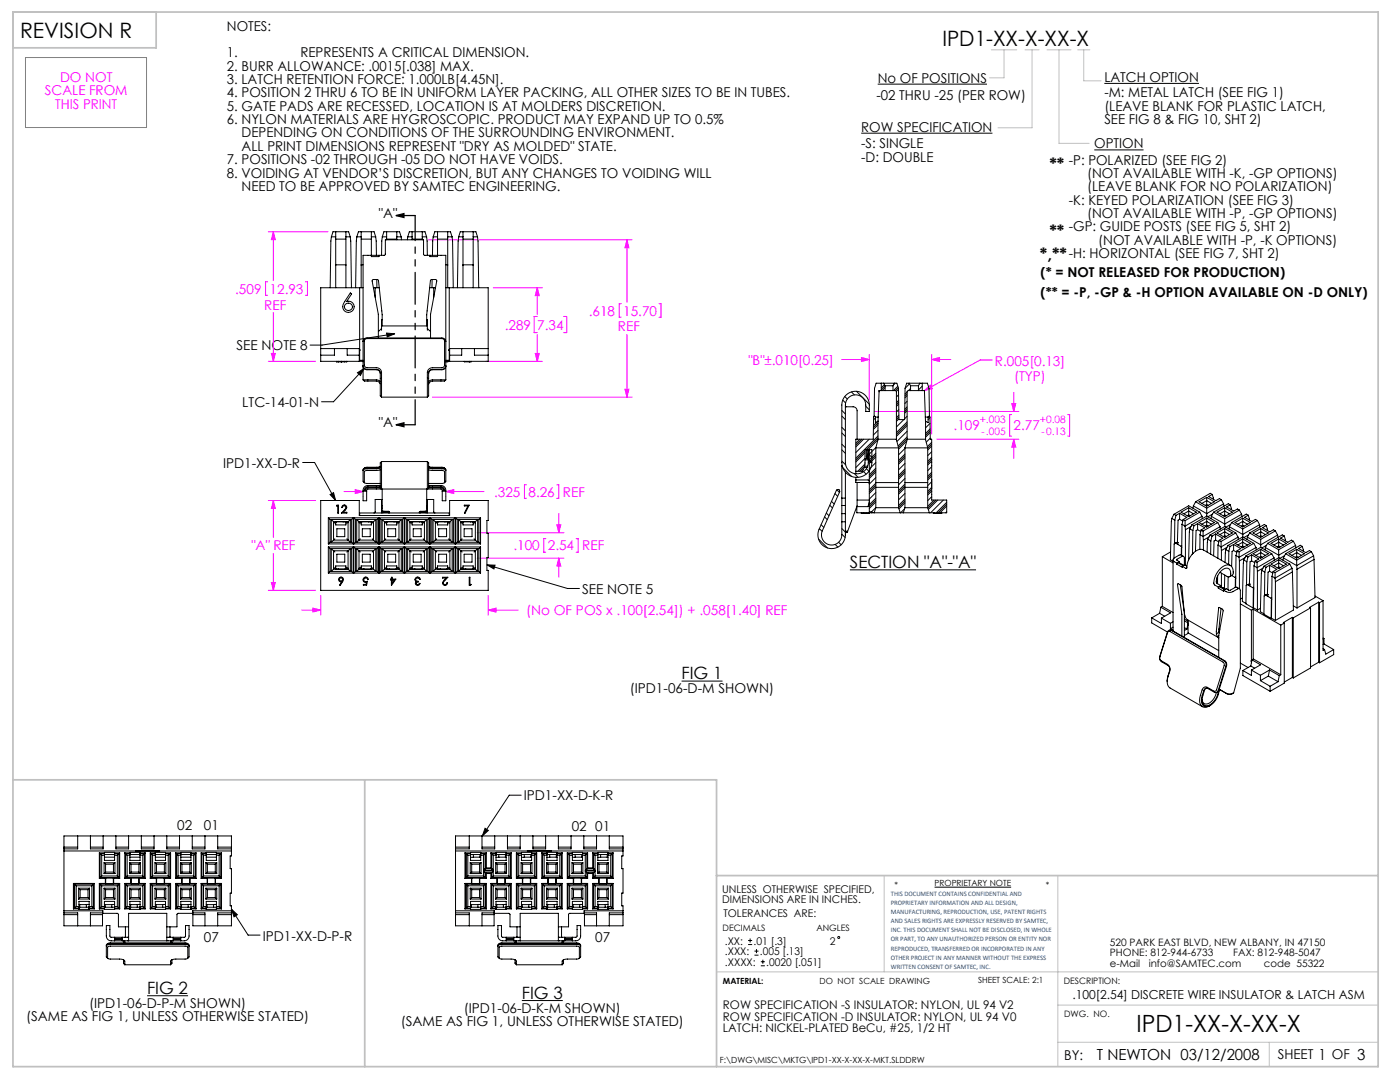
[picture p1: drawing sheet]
<svg xmlns="http://www.w3.org/2000/svg" width="279mm" height="216mm" viewBox="0 0 279 216" stroke-linecap="round" stroke-linejoin="round" font-family="sans-serif">
<defs><g id="words">
<text font-size="4.7" x="226.8" y="205.9">IPD1-XX-X-XX-X</text>
<g font-size="4.2">
<text x="4" y="7.6">REVISION R</text>
<text x="188.1" y="9.3">IPD1-XX-X-XX-X</text>
</g>
<g font-size="3.4">
<text x="209.4" y="33.8">**</text>
<text x="209.4" y="47.3">**</text>
<text x="207.5" y="51.9">*,**</text>
<text x="169.6" y="113.3">SECTION &quot;A&quot;-&quot;A&quot;</text>
<text x="136" y="135.5">FIG 1</text>
<text x="29.4" y="198.3">FIG 2</text>
<text x="104.1" y="199.3">FIG 3</text>
</g>
<text font-size="3" x="218.9" y="211.4">T NEWTON 03/12/2008</text>
<g font-size="2.7">
<text x="45.3" y="6.1">NOTES:</text>
<text x="45.3" y="11.4">1.</text>
<text x="60" y="11.4">REPRESENTS A CRITICAL DIMENSION.</text>
<text x="45.3" y="14.1">2. BURR ALLOWANCE: .0015[.038] MAX.</text>
<text x="45.3" y="16.8">3. LATCH RETENTION FORCE: 1.000LB[4.45N].</text>
<text x="175.2" y="16.5">No OF POSITIONS</text>
<text x="220.4" y="16.3">LATCH OPTION</text>
<text x="45.3" y="19.4">4. POSITION 2 THRU 6 TO BE IN UNIFORM LAYER PACKING, ALL OTHER SIZES TO BE IN TUBES.</text>
<text x="45.3" y="22.1">5. GATE PADS ARE RECESSED, LOCATION IS AT MOLDERS DISCRETION.</text>
<text x="174.9" y="20">-02 THRU -25 (PER ROW)</text>
<text x="220.4" y="19.4">-M: METAL LATCH (SEE FIG 1)</text>
<text x="220.4" y="22.1">(LEAVE BLANK FOR PLASTIC LATCH,</text>
<text x="45.3" y="24.8">6. NYLON MATERIALS ARE HYGROSCOPIC. PRODUCT MAY EXPAND UP TO 0.5%</text>
<text x="48.2" y="27.4">DEPENDING ON CONDITIONS OF THE SURROUNDING ENVIRONMENT.</text>
<text x="171.9" y="29.6">-S: SINGLE</text>
<text x="171.9" y="26.3">ROW SPECIFICATION</text>
<text x="218.4" y="29.6">OPTION</text>
<text x="220.4" y="24.7">SEE FIG 8 &amp; FIG 10, SHT 2)</text>
<text x="45.3" y="32.8">7. POSITIONS -02 THROUGH -05 DO NOT HAVE VOIDS.</text>
<text x="45.3" y="35.4">8. VOIDING AT VENDOR’S DISCRETION, BUT ANY CHANGES TO VOIDING WILL</text>
<text x="48.2" y="30.1">ALL PRINT DIMENSIONS REPRESENT &quot;DRY AS MOLDED&quot; STATE.</text>
<text x="171.9" y="32.2">-D: DOUBLE</text>
<text x="213.3" y="32.8">-P: POLARIZED (SEE FIG 2)</text>
<text x="217" y="35.5">(NOT AVAILABLE WITH -K, -GP OPTIONS)</text>
<text x="48.2" y="38.1">NEED TO BE APPROVED BY SAMTEC ENGINEERING.</text>
<text x="213.3" y="40.8">-K: KEYED POLARIZATION (SEE FIG 3)</text>
<text x="217" y="38.2">(LEAVE BLANK FOR NO POLARIZATION)</text>
<text x="75.6" y="43.4">&quot;A&quot;</text>
<text x="213.3" y="46.2">-GP: GUIDE POSTS (SEE FIG 5, SHT 2)</text>
<text x="217" y="43.5">(NOT AVAILABLE WITH -P, -GP OPTIONS)</text>
<text x="213.3" y="51.5">-H: HORIZONTAL (SEE FIG 7, SHT 2)</text>
<text x="219.2" y="48.8">(NOT AVAILABLE WITH -P, -K OPTIONS)</text>
<text x="207.7" y="55.2">(* = NOT RELEASED FOR PRODUCTION)</text>
<text x="207.7" y="59.2">(** = -P, -GP &amp; -H OPTION AVAILABLE ON -D ONLY)</text>
<text x="47.2" y="69.9">SEE NOTE 8</text>
<text x="48.4" y="81.2">LTC-14-01-N</text>
<text x="75.6" y="85.2">&quot;A&quot;</text>
<text x="44.5" y="93.3">IPD1-XX-D-R</text>
<text x="116.2" y="118.4">SEE NOTE 5</text>
<text x="125.7" y="138.4">(IPD1-06-D-M SHOWN)</text>
<text x="104.5" y="159.7">IPD1-XX-D-K-R</text>
<text x="35.4" y="165.7">02</text>
<text x="40.7" y="165.7">01</text>
<text x="114.1" y="165.7">02</text>
<text x="118.8" y="165.7">01</text>
<text x="40.7" y="187.9">07</text>
<text x="52.4" y="187.7">IPD1-XX-D-P-R</text>
<text x="118.8" y="188">07</text>
<text x="5.2" y="203.8">(SAME AS FIG 1, UNLESS OTHERWISE STATED)</text>
<text x="17.8" y="201.1">(IPD1-06-D-P-M SHOWN)</text>
<text x="92.6" y="202.1">(IPD1-06-D-K-M SHOWN)</text>
<text x="80" y="204.8">(SAME AS FIG 1, UNLESS OTHERWISE STATED)</text>
<text x="212.4" y="211.5">BY:</text>
<text x="255" y="211.4">SHEET 1 OF 3</text>
</g>
<g font-size="2.7" fill="#f0f">
<text x="12" y="16.3">DO NOT</text>
<text x="9" y="19">SCALE FROM</text>
<text x="11" y="21.7">THIS PRINT</text>
<text x="46.9" y="58.6">.509</text>
<text x="53.8" y="58.6">12.93</text>
<text x="52.8" y="61.8">REF</text>
<text x="100.7" y="65.8">.289</text>
<text x="107.2" y="65.8">7.34</text>
<text x="117.5" y="63">.618</text>
<text x="124.4" y="63">15.70</text>
<text x="123.3" y="66.1">REF</text>
<text x="149.4" y="72.7">&quot;B&quot;±.010[0.25]</text>
<text x="198.5" y="73">R.005[0.13]</text>
<text x="202.4" y="76">(TYP)</text>
<text x="190.3" y="85.9">.109</text>
<text x="202.3" y="85.9">2.77</text>
<text x="98.6" y="99.1">.325</text>
<text x="105.5" y="99.1">8.26</text>
<text x="112.3" y="99.1">REF</text>
<text x="50.2" y="109.8">&quot;A&quot; REF</text>
<text x="102.5" y="109.8">.100</text>
<text x="109.3" y="109.8">2.54</text>
<text x="116.2" y="109.8">REF</text>
<text x="105" y="122.7">(No OF POS x .100[2.54]) + .058[1.40] REF</text>
</g>
<text font-size="2.5" x="214" y="199.4">.100[2.54] DISCRETE WIRE INSULATOR &amp; LATCH ASM</text>
<g font-size="2.4">
<text x="144.3" y="201.4">ROW SPECIFICATION -S INSULATOR: NYLON, UL 94 V2</text>
<text x="144.3" y="203.7">ROW SPECIFICATION -D INSULATOR: NYLON, UL 94 V0</text>
<text x="144.3" y="206">LATCH: NICKEL-PLATED BeCu, #25, 1/2 HT</text>
</g>
<g font-size="2.1">
<text x="144.1" y="178.1">UNLESS OTHERWISE SPECIFIED,</text>
<text x="144.1" y="180.2">DIMENSIONS ARE IN INCHES.</text>
<text x="144.4" y="183">TOLERANCES ARE:</text>
<text x="144.7" y="188.5">.XX:</text>
<text x="144.7" y="190.6">.XXX:</text>
<text x="150.4" y="188.5">.01 [.3]</text>
<text x="151.7" y="190.6">.005 [.13]</text>
<text x="165.6" y="188.5">2</text>
<text x="144.7" y="192.7">.XXXX:</text>
<text x="152.9" y="192.7">.0020 [.051]</text>
</g>
<g font-size="2" fill="#f0f">
<text x="195.6" y="84.4">+.003</text>
<text x="195.8" y="86.8">-.005</text>
<text x="207.5" y="84.4">+0.08</text>
<text x="207.8" y="86.8">-0.13</text>
</g>
<g font-size="2">
<text x="221.5" y="188.7">520 PARK EAST BLVD, NEW ALBANY, IN 47150</text>
<text x="221.5" y="190.8">PHONE: 812-944-6733</text>
<text x="246.1" y="190.8">FAX: 812-948-5047</text>
<text x="221.5" y="193">e-Mail</text>
<text x="229.3" y="193">info@SAMTEC.com</text>
<text x="252.2" y="193">code 55322</text>
</g>
<g font-size="1.8">
<text x="144.2" y="185.7">DECIMALS</text>
<text x="162.9" y="185.7">ANGLES</text>
<text x="212.3" y="196.4">DESCRIPTION:</text>
<text x="212.4" y="202.9">DWG. NO.</text>
</g>
<g font-size="1.7">
<text x="178.5" y="177.2">*</text>
<text x="186.5" y="176.8">PROPRIETARY NOTE</text>
<text x="208.7" y="177.2">*</text>
<text x="144.3" y="196.3">MATERIAL:</text>
<text x="163.6" y="196.3">DO NOT SCALE DRAWING</text>
<text x="195.2" y="196.2">SHEET SCALE: 2:1</text>
<text x="143.7" y="212">F:\DWG\MISC\MKTG\IPD1-XX-X-XX-X-MKT.SLDDRW</text>
</g>
<g font-size="1.4" fill="#1f497d">
<text x="177.8" y="178.8">THIS DOCUMENT CONTAINS CONFIDENTIAL AND</text>
<text x="177.8" y="180.6">PROPRIETARY INFORMATION AND ALL DESIGN,</text>
<text x="177.8" y="182.5">MANUFACTURING, REPRODUCTION, USE, PATENT RIGHTS</text>
<text x="177.8" y="184.3">AND SALES RIGHTS ARE EXPRESSLY RESERVED BY SAMTEC,</text>
<text x="177.8" y="186.1">INC. THIS DOCUMENT SHALL NOT BE DISCLOSED, IN WHOLE</text>
<text x="177.8" y="187.9">OR PART, TO ANY UNAUTHORIZED PERSON OR ENTITY NOR</text>
<text x="177.8" y="189.7">REPRODUCED, TRANSFERRED OR INCORPORATED IN ANY</text>
<text x="177.8" y="191.5">OTHER PROJECT IN ANY MANNER WITHOUT THE EXPRESS</text>
<text x="177.8" y="193.3">WRITTEN CONSENT OF SAMTEC, INC.</text>
</g>
</g></defs>
<g fill="none" stroke="#000" stroke-width=".2">
<path d="M175.2 16.8h21.8M220.4 16.6h18.9M171.9 26.6h26.2M218.4 29.9h9.8M71.3 74.4l1.4-.9-.8 1.4zM72.7 73.5l-6.1 6.7h-2.4M77.1 66.5l1.7 .1-1.5 .6zM78.8 66.6l-14.5 2.3h-2.4M60.4 92.3h2.4l4.2 7.6M65.9 98.7l.7-.4 .4 1.6zM97.2 112.7l1.6 .1-.2 .7zM97.2 112.7l16.1 4.7h2.3"/>
<path d="M169.6 113.7h25.2M136 135.9h8.2M104 158.7h-2.4l-5.3 8.1M96.8 165.3l.7 .4-1.2 1.1zM186.5 177h15.3M29.4 198.7h8.1M46.2 181.4l1.2 1.1-.7 .4zM46.2 181.4l3.3 5.2h2.4M104.1 199.6h8.2"/>
</g>
<g fill="none" stroke="#c0c0c0" stroke-width=".2">
<path d="M197.8 9.9h5.1M200.4 9.9v5.6h-2.9M204.6 9.9h2.8M206 9.9v15.6h-6.8M209 9.9h4.7M211.3 9.9v18.7h6.1M215.1 9.9h2.4M216.3 9.9v6.2h3.4M176.5 174.7v19.2M211.1 174.7v38.1M143 193.9h132M211.1 208h63.9"/>
<path d="M211.1 200.6h63.9M253.3 208v4.8"/>
</g>
<path d="M2.6 2.4h272.4v210.4h-272.4zM31.2 2.4v7.1h-28.6M2.6 155.6h140.4v57.2M72.8 155.6v57.2M143 174.7h132" fill="none" stroke="#c0c0c0" stroke-width=".35"/>
<path d="M79 43l1.6-.4v.8zM79 43h3.9M79 84.8l1.6-.4v.7zM79 84.8h3.9" fill="none" stroke="#000" stroke-width=".25"/>
<g fill="none" stroke="#f0f" stroke-width=".2">
<path d="M53.4 56.2h-.4v2.7h.4M53.5 46.2h11.9M54.6 46.2l.3 1.6h-.7zM54.6 46.2v9.8M60.9 56.2h.5v2.7h-.5M85.5 47.8h40.6M98.4 57.4h9.8M107.2 57.4l.4 1.6h-.8zM107.2 57.4v5.3M125.1 47.8l.4 1.6h-.8zM125.1 47.8v12.6M53.5 72.1h9.5"/>
<path d="M54.2 70.5h.7l-.3 1.6zM54.6 62.4v9.7M86.3 79.2h39.8M96.9 72.1h11.3M106.8 70.5h.8l-.4 1.6zM107.2 63.1h-.6v3.3h.6M107.2 66.8v5.3M112.5 63.1h.6v3.3h-.6M124 60.6h-.4v2.7h.4M124.7 77.7h.8l-.4 1.5zM125.1 66.7v12.5M131.5 60.6h.4v2.7h-.4"/>
<path d="M168 71.7h5.5M171.9 71.3l1.6 .4-1.6 .4zM173.5 70.7v9.1M184.5 77.9l1.2-1.1 .4 .7zM185.9 71.7l1.6-.4v.8zM185.9 70.7v15.9M185.9 71.7h3.8M198 71.8h-2.4l-11.1 6.1M202.3 78.3v3.8M53.5 99.9h9.5M54.6 99.9l.3 1.5h-.7zM54.6 99.9v7.3"/>
<path d="M68.7 98.1h3.8M70.9 97.7l1.6 .4-1.6 .4zM72.5 99v.1M89 98.1l1.5-.4v.8zM89 99v.1M89 98.1h7.6M105.1 96.7h-.4v2.7h.4M111.1 96.7h.4v2.7h-.4M174.5 82.1h28.8M187 87.6h16.3M201.9 82.7h-.4v4.3h.4M201.9 80.5h.8l-.4 1.6z"/>
<path d="M202.3 87.6v3.9M202.3 87.6l.4 1.6h-.8zM213.1 82.7h.4v4.3h-.4M53.5 117.8h9.5M54.2 116.2h.7l-.3 1.6zM54.6 110.4v7.4M64 118.8v4M95.2 106.3h17.3M95.2 111.4h17.3M97.4 118.8v4M108.9 107.5h-.4v2.7h.4M111.1 104.7h.8l-.4 1.6z"/>
<path d="M111.5 111.4l.4 1.6h-.8zM111.5 102.5v3.8M111.5 111.4v3.8M115 107.5h.4v2.7h-.4M60.2 121.7h3.8M62.4 121.3l1.6 .4-1.6 .4zM97.4 121.7l1.6-.4v.8zM97.4 121.7h6"/>
</g>
<path d="M82.9 43v41.8" fill="none" stroke="#000" stroke-width=".25" stroke-dasharray="6.3 1.3 1.3 1.3 1.3 1.3" stroke-dashoffset="1.4"/>
<path d="M5.1 11.5h24.1v13.9h-24.1z" fill="none" stroke="#808080" stroke-width=".2"/>
<g fill="#000">
<path d="M79 43l1.6-.4v.8zM79 84.8l1.6-.4v.7z"/>
<path d="M71.3 74.4l1.4-.9-.8 1.4zM77.1 66.5l1.7 .1-1.5 .6zM65.9 98.7l.7-.4 .4 1.6zM97.2 112.7l1.6 .1-.2 .7zM46.2 181.4l1.2 1.1-.7 .4zM96.8 165.3l.7 .4-1.2 1.1z"/>
</g>
<g fill="#f0f">
<path d="M184.5 77.9l1.2-1.1 .4 .7z"/>
<path d="M111.1 104.7h.8l-.4 1.6zM111.5 111.4l.4 1.6h-.8z"/>
<path d="M54.2 70.5h.7l-.3 1.6zM54.6 46.2l.3 1.6h-.7zM124.7 77.7h.8l-.4 1.5zM125.1 47.8l.4 1.6h-.8zM107.2 57.4l.4 1.6h-.8zM106.8 70.5h.8l-.4 1.6zM62.4 121.3l1.6 .4-1.6 .4zM97.4 121.7l1.6-.4v.8zM54.2 116.2h.7l-.3 1.6zM54.6 99.9l.3 1.5h-.7zM70.9 97.7l1.6 .4-1.6 .4zM89 98.1l1.5-.4v.8zM202.3 87.6l.4 1.6h-.8zM201.9 80.5h.8l-.4 1.6zM171.9 71.3l1.6 .4-1.6 .4zM185.9 71.7l1.6-.4v.8z"/>
</g>
<g fill="none" stroke="#000" stroke-width=".2">
<path d="M66.1 47.3h.9M66.1 47.3l-.2 10.1M66.1 47.3l.4-1.1h3.1l.3 1.1M67 52.9v4.5M67 46.2v6.7M67 52.8h2M67 47.7h2M69 52.9v4.5M69 46.2v6.7M69 47.3h.9M69.9 47.3l.2 10.1M69.9 58.4l.3 .2-1 1.5a1.16 1.16 0 0 1 1.4 1.2 1.16 1.16 0 0 1-1.5 1.1 1.16 1.16 0 0 1-.5-1.8z"/>
<path d="M71.2 47.3h.9M71.2 47.3l-.2 10.1M71.2 47.3l.3-1.1h3.2l.3 1.1M71.8 57.4v14.5h.7M72.1 52.9v4.5M72.1 46.2v6.7M72.1 52.8h.4M72.1 47.7h2M72.5 57.4h-8.5v14.7h8.5M74.1 46.2v5h1.5v-.3M74.1 47.3h.9M74.5 57.4h.4"/>
<path d="M74.9 57.4v1.9M74.9 57.4h.8M75 47.3l.1 3.6M75.2 55.8v1.6M76.3 47.3h.9M76.3 47.3l-.2 3.6M76.3 47.3l.3-1.1h3.1l.4 1.1M77.2 46.2v1.6M77.2 47.7h2M79.2 47.3h.9M79.2 46.2v1.6M80.1 47.3v.5"/>
<path d="M81.4 47.3h.8M81.4 47.3l-.1 .5M81.4 47.3l.3-1.1h3.1l.3 1.1M82.2 46.2v1.6M82.2 47.7h2.1M84.3 46.2v1.6M84.3 47.3h.8M85.1 47.3l.2 3.6M85.7 57.4h.9M86.2 55.8v1.6M86.5 47.3h.8M86.5 47.3l-.2 3.6"/>
<path d="M86.5 47.3l.3-1.1h3.1l.3 1.1M86.6 57.4h.3M86.6 57.4v1.9M87.3 46.2v5h-1.5v-.3M87.3 47.7h2.1M89 57.4h8.4v14.7h-8.4M89 52.8h.4M89.4 52.9v4.5M89.4 46.2v6.7M89.4 47.3h.8M89.7 57.4v14.5h-.7M90.2 47.3l.3 10.1"/>
<path d="M91.5 47.3h.9M91.5 47.3l-.2 10.1M91.5 47.3l.4-1.1h3.1l.3 1.1M92.4 52.9v4.5M92.4 46.2v6.7M92.4 52.8h2M92.4 47.7h2M94.4 52.9v4.5M94.4 46.2v6.7M94.4 47.3h.9M95.3 47.3l.2 10.1M64 69.6h7.7v2.5"/>
<path d="M66.7 69.6v1.3h-2.7M67.2 72.1l.3 .1M67.3 72.1v.1M67.5 72.1v.1M67.6 72.2h.5M68.1 72.1v.1M68.2 72.1l.5 .1M68.7 72.1v.1M69.2 72.1l-.5 .1M69.3 69.6v1.3h2.4M71.8 69.8v.1M72.5 73a.76 .76 0 0 0 .8 .7h1.8a.76 .76 0 0 1 .8 .7v3.6a1.24 1.24 0 0 0 .2 1.2"/>
<path d="M72.5 73.1a.76 .76 0 0 0 .8 .7h1.8a.76 .76 0 0 1 .8 .7M72.5 68.2a.76 .76 0 0 1 .8-.8h14.9a.76 .76 0 0 1 .8 .8M72.5 75.8h2.8l.6 .4M72.5 75.8l.2 .2 2.5 .1 .5 .2 .1 .3M72.5 75.8v-24.9h4.3l.1-.2v-2.9h7.6v2.9l.1 .2h4.4v24.9M75.5 67.4v-4.7l-1.2-6.8 1-.1 .2 .2 .8 6.8v2.2h8.9v-2.2l.7-6.8 .2-.2h.8l.3 .3-1.3 6.6v4.7M76.1 79.2v-4.9a1.01 1.01 0 0 0-1-.9h-1.8a.52 .52 0 0 1-.6-.5v-4.8a.52 .52 0 0 1 .6-.5h14.9a.52 .52 0 0 1 .5 .5v4.8a.52 .52 0 0 1-.5 .5h-1.9a1.01 1.01 0 0 0-1 .9v4.9M76.1 65.5l-.6 .6M76.1 65.5v.4M76.1 79.2h9.2M76.3 63.8h-.2v1.7M85.2 63.8h.1v1.7"/>
<path d="M85.3 65.5l.6 .6M85.3 65.5v.4M85.9 66.1h.1M89 73a.76 .76 0 0 1-.8 .7h-1.9a.76 .76 0 0 0-.8 .7v3.6a1.24 1.24 0 0 1-.2 1.2M89 73.1a.76 .76 0 0 1-.8 .7h-1.9a.76 .76 0 0 0-.8 .7M89 75.8l-.3 .2-2.5 .1-.3 .1-.3 .4M89 75.8h-2.8l-.7 .4M89.4 72.1l-.4 .1M89.7 69.8v.1M92.1 69.6v1.3h-2.4M92.7 72.1v.1h1.3v-.1M93.6 72.1v.1"/>
<path d="M93.8 72.1v.1M94.7 69.6v1.3h2.7M97.4 69.6h-7.7v2.5M168.2 79.8l.6 .6M168.6 79.1l.5 .5M169.9 78.2l.6 .6M170.9 78.1l2.6 2.5M175.4 77.9v.3M175.4 77.9h3.2M175.4 77.9l-.2 9.8-1.9 2-.1 1.2M175.9 76.5v1.4M176.3 76.5l.3 .5"/>
<path d="M176.5 76.7l-.6 .7M176.6 77v.9M176.6 77h1.6M176.6 77.4l-.5 .5M176.6 77l-.7 .7M178.2 77v.9M178.5 76.5l-.3 .5M178.6 77.9l.3 .3v9.5M178.7 76.5l-.4 .3M179.2 77.1l-.9 .8M179.3 77.3l-.6 .6M179.3 77.7l-.4 .4"/>
<path d="M179.3 78.8l-.4 .4M179.3 79.9l-.4 .4M180.6 77.5l-.1 6.2h-1.1l-.1-6.2-.3-1h-4.2l-.3 1-.1 5.6M180.6 77.5l.3-1h4.2l.3 1 .1 5.6-.3 .3M181 78.2v9.5M181 78.9l-.4 .5M181 78.6l-.4 .4M181 78.2l-.4 .4M181.3 77.9l-.3 .3M181.3 77.9h3.2l.2 9.8M181.4 76.5l.3 .5M181.5 76.6l-.9 .9"/>
<path d="M181.7 77v.9M181.7 77h1.6M181.7 77.9h.1M181.7 77.5l-.4 .4M183.3 77v.9M183.6 76.5l-.3 .5M184.1 76.5v1.4M184.1 77l-.8 .8M64 99.9h7.7v3h18v-3h7.7v4h-.2v2.5h.2v4.9h-.2v2.5h.2v4h-33.4zM72.7 97.9l-.2 .1M72.7 97.9h.2M72.9 97.9l.3 .1"/>
<path d="M75.8 97.3h-2.5l-.3 .3-.1 .3M75.8 97.3l.3 .3M75.9 97.1h-2.5a.72 .72 0 0 0-.7 .8M75.9 93.1l-.6 .1-2.3 .1-.5 .2M75.9 96.9h-2.5a.96 .96 0 0 0-.9 .9v2.1h.7v-2.1l.1-.2h2.8M75.9 93.7l-.6 .2h-2.2l-.4 .2 .1 2.3 3.1 .1M75.9 93.2l-.2 .3h-.4l-2.3 .1-.5 .3M75.9 93l-.5 .3-2.3 .1-.6 .2v2.4l.3 .3M75.9 97.3l.2 .3M75.9 97.3h-.1M76.1 97.6h9.2M76.1 92.1v5.5"/>
<path d="M76.1 92.1a1.15 1.15 0 0 0-.2 1.2v4M76.1 99.7v2.7M76.1 92.1h9.2M76.1 97.6h.1M76.2 97.6l.1 .1M76.3 97.6v4.3l.2 .1h1l.2 .4M76.3 99.7h-1.4v2.4l-.3 .3M85.2 97.6v4.3l-.2 .1h-1.1l-.2 .4M85.2 99.7h1.4v2.4l.2 .3M85.2 97.6v.1M85.3 92.1v5.5M85.3 92.1a1.15 1.15 0 0 1 .2 1.2v4"/>
<path d="M85.3 99.7v2.7M85.3 97.6h.1M85.5 96.9h2.5a.96 .96 0 0 1 1 .9v2.1h-.7v-2.1l-.2-.2h-2.8M85.5 93.7l.6 .2h2.2l.4 .2-.1 2.3-3.1 .1M85.5 93.2l.3 .3h.4l2.3 .1 .5 .3M85.5 93l.5 .3 2.3 .1 .6 .2 .1 2.4-.3 .3M85.5 97.3l-.2 .3M85.5 97.3h.1M85.6 93.1l.5 .1 2.3 .1 .5 .2M85.6 97.1h2.4a.72 .72 0 0 1 .7 .8M85.6 97.3h2.5l.3 .3 .1 .3M85.6 97.3l-.3 .3"/>
<path d="M88.5 97.9h.2M88.5 97.9l-.2 .1M88.7 97.9l.3 .1M166.6 98.5l.6 .5M167 97.8l.5 .5M168 92.9v13.8a2.03 2.03 0 0 1-2.5 2 2.03 2.03 0 0 1-1.4-2.8l3.5-7.8-.1-.4-.6 .1-3.4 7.8a2.74 2.74 0 0 0 1.9 3.8 2.74 2.74 0 0 0 3.3-2.7v-12.5M168 99.4h.7M168 89.8l.7 .7M168 86.4l.7 .7M168 83l.7 .7M168 92l.8 .8M168 88.6l.7 .7"/>
<path d="M168 85.3l.7 .7M168 81.9l.7 .7M168.2 93.3l1.8 1.8M168.7 81.2h1.6a.79 .79 0 0 1 .8 .8v5.6M170.5 94.5l.8 .8M170.8 95.8h2.4l.3 .3M170.8 95.3v1h2.4l.3 .2M171.1 96.3v4.6l-1.9 5.1M171.1 99.8h2.4M171.6 87.6l-.8 .8M172 87.6l-1.2 1.2M172.3 93.6l-.4 .4"/>
<path d="M172.3 87.6l-1.5 1.6M172.4 94.1l.5 .5M172.5 93.3h.5M172.6 92.6l-1.4 1.4M172.6 91.8h.7M172.6 90.3l-1.8 1.9M172.6 90l-1.8 1.8M172.6 91.5l-1.8 1.8M172.8 81.1l.7 .7M172.9 93.5l.5 .5M172.9 91.1h.2M172.9 89.7v1.5h.2"/>
<path d="M173.2 93h-.6l-1 1M173.3 89.7v2.6a2.29 2.29 0 0 1-2.3 2.2 2.29 2.29 0 0 1-2.3-2.2v-11.5a2.03 2.03 0 0 1 2-2 2.03 2.03 0 0 1 2.1 2v1.3h.7a3.7 3.7 0 0 0-.7-3.1 2.74 2.74 0 0 0-3-.8 2.74 2.74 0 0 0-1.8 2.6v11.5a3 3 0 0 0 3 3 3 3 0 0 0 3-3v-2.6h-1.4v2.9l-.2 .9-.3 .5h-1.3M173.3 90.5l-.3 .9 .3 .1h-.7M173.3 91.7l.7 .7M173.3 90.5l.7 .8M173.5 87.6l-2.7 2.7M173.5 89.7v12.4h.5M174.5 83.1l-.2 .1v4.4h-3.5v6.9M174.5 83.1h.1M174.5 83.1l.2 .1M174.7 83.2v1.1l.5-.3M174.7 83.2h.6"/>
<path d="M174.7 83.4l-.4 .4M174.8 89.4l.4-1.8h3.7l.4 1.8M174.8 89.4v11.9M174.8 89.4h4.5M174.8 96.3h4.5M174.8 97.2h4.5M174.8 94.2l-1.3 1.3M174.8 93.8l-1.3 1.3M174.8 96.8l-1.3 1.3M174.8 99.8l-1.3 1.3M174.8 96.4l-1.3 1.3M174.8 99.4l-1.3 1.3"/>
<path d="M174.8 95.3l-1.3 1.3M174.8 98.3l-1.3 1.3M174.8 91.2l-1.3 1.3M174.8 97.2l-1.3 1.3M174.8 90.8l-1.3 1.3M174.8 90.4l-1.3 1.3M174.8 93.4l-1.3 1.3M174.8 92.3l-1.3 1.3M174.8 89.3l-1.3 1.3M175.1 84.1l-.8 .8M175.2 84.8l-.9 .9M175.2 87.4l-2.3 2.3"/>
<path d="M175.2 87l-4.4 4.4M175.2 85.9l-.9 .9M175.2 84.4l-.9 .9M179.3 89.4v11.9M179.3 80.3l-.4 .4M179.4 80.6l-.5 .5M179.4 81.7l-.5 .5M179.4 82.8l-.5 .5M179.4 83.2l-.5 .5M179.4 83.6l-.5 .5M180.4 83.7l-1.5 1.5M180.6 89.4l.5-1.8h3.6l.4 1.8"/>
<path d="M180.6 89.4v11.9M180.6 89.4h4.5M180.6 96.3h4.5M180.6 97.2h4.5M180.6 91.4l-1.3 1.2M180.6 94.3l-1.3 1.3M180.6 97.3l-1.3 1.3M180.6 91l-1.3 1.2M180.6 94l-1.3 1.2M180.6 97l-1.3 1.2M180.6 90.6l-1.3 1.3M180.6 93.6l-1.3 1.3"/>
<path d="M180.6 96.6l-1.3 1.3M180.6 99.6l-1.3 1.3M180.6 89.5l-1.3 1.3M180.6 92.5l-1.3 1.2M180.6 95.5l-1.3 1.2M180.6 98.5l-1.3 1.2M180.6 100l-1.3 1.2M181 88l-1.7 1.6M181 87.6l-1.7 1.7M181 81.9l-.4 .5M181 84.9l-2.1 2.2M181 81.6l-.4 .4"/>
<path d="M181 84.6l-2.1 2.1M181 81.2l-.4 .5M181 84.2l-2.1 2.1M181 80.1l-.4 .4M181 83.1l-.5 .5M181 86.1l-2 2M181 87.2l-1.8 1.8M184.7 83.2h.5M184.8 84.1l-.1 .2M185.1 89.4v11.9M185.2 83.2l.2-.1 .2 .1 .1 4.4h.2v12.2h3v2.5h-1.9v.1M185.2 83.2v1.1l-.5-.3"/>
<path d="M185.6 83.4l-.4 .3M185.6 84.5l-.9 .9M185.6 85.6l-.9 .9M185.6 85.9l-.9 1M185.6 86.3l-.9 .9M185.7 87.4l-.9 .8M185.9 92.9h.1M185.9 95.7h.1M185.9 97.4h.1M185.9 98.1h.1M185.9 98.7h.1M185.9 99.3h.1"/>
<path d="M185.9 91.7h.1M185.9 92.3h.1M185.9 89l-.8 .8M185.9 88.6l-.8 .8M185.9 91.6l-.8 .8M185.9 88.3l-.8 .8M185.9 91.3l-.8 .7M185.9 97.2l-.8 .8M185.9 90.1l-.8 .8M185.9 96.1l-.8 .8M185.9 92l-.8 .8M185.9 95l-.8 .8"/>
<path d="M185.9 98l-.8 .8M185.9 94.6l-.8 .8M185.9 97.6l-.8 .8M185.9 94.2l-.8 .8M185.9 93.1l-.8 .8M185.9 99.1l-.8 .8M186.4 99.8l-1.3 1.2M186.8 99.8l-1.6 1.6M187.1 99.8l-1.8 1.9M188.3 99.8l-2.6 2.5M240.8 99.2v1.5M241.9 98.7l-.4-.3-2.9 1.7"/>
<path d="M241.9 98.7l-.7 .4 1.4 .8 .8-.4 .3 .2M241.9 98.7l.3 .9M243.7 99.7l-2.9 1.7M243.7 99.7l.5 .8M65.5 109.1h5M65.5 114.3h5M65.5 103.3v5.2M65.5 109.1v5.2M65.5 108.5h5M65.5 103.3h5M65.5 103.3l.4 .4M65.5 109.1l.4 .4"/>
<path d="M65.9 114h4.3M65.9 114l-.4 .3M65.9 103.7h4.3M65.9 103.7v4.5M65.9 109.5v4.5M65.9 109.5h4.3M65.9 108.2h4.3M65.9 108.2l-.4 .3M66.6 104.3h.4M66.6 109.9l.2 .3M66.6 104.1l-.5-.4v4.5l.5-.5M66.6 109.9l-.5-.4v4.5l.5-.4"/>
<path d="M66.6 109.9v3.7h2.9v-3.7M66.6 107.8v-3.7h2.9v3.7M66.6 109.9h2.9M66.6 107.8h2.9M66.8 107.5l-.2 .3M67 113.4h-.4M67 104.1h2v.6h-2zM67 112.9h2v.6h-2zM67.2 104.1h.1M67.2 110.6h1.6v1.6h-1.6zM67.2 105.5h1.6v1.6h-1.6zM67.3 100.8h.2v1.6h-.1v-1.4h-.2z"/>
<path d="M67.6 113.5v.1M67.7 115.3a.52 .52 0 0 1 .8 .1 .52 .52 0 0 1-.1 .7l-.5 .7-.1-.1 .4-.6a.48 .48 0 0 1-.6-.2 .48 .48 0 0 1 .1-.6zM68.4 100.9a.53 .53 0 0 1 .8 .1 .53 .53 0 0 1-.3 .8l-.4 .4h.7v.2h-1.1a1.85 1.85 0 0 0 1-1.2 .36 .36 0 0 0-.4-.3 .36 .36 0 0 0-.4 .4h-.1zM68.5 104.1h.1M68.9 113.5v.1M69 113.4h.5M69.2 107.5l.3 .3M69.5 104.3h-.5M69.5 109.9l-.3 .3M69.5 104.1l.4-.4v4.5l-.4-.5M69.5 109.9l.4-.4v4.5l-.4-.4M70.2 114l.3 .3"/>
<path d="M70.2 103.7v4.5M70.2 109.5v4.5M70.2 108.2l.3 .3M70.5 103.3v5.2M70.5 109.1v5.2M70.5 109.1l-.3 .4M70.5 103.3l-.3 .4M70.6 109.1h5M70.6 114.3h5M70.6 103.3v5.2M70.6 109.1v5.2M70.6 108.5h5"/>
<path d="M70.6 103.3h5M70.6 103.3l.3 .4M70.6 109.1l.3 .4M70.9 114h4.4M70.9 114l-.3 .3M70.9 103.7h4.4M70.9 103.7v4.5M70.9 109.5v4.5M70.9 109.5h4.4M70.9 108.2h4.4M70.9 108.2l-.3 .3M71.6 109.9l.3 .3"/>
<path d="M71.6 104.3h.5M71.6 104.1l-.4-.4v4.5l.4-.5M71.6 109.9l-.4-.4v4.5l.4-.4M71.6 109.9v3.7h2.9v-3.7M71.6 107.8v-3.7h2.9v3.7M71.6 109.9h2.9M71.6 107.8h2.9M71.8 102.9v-.5h17.9v.5M71.9 107.5l-.3 .3M72.1 113.4h-.5M72.1 104.1h2v.6h-2zM72.1 112.9h2v.6h-2z"/>
<path d="M72.2 104.1h.1M72.3 105.5h1.6v1.6h-1.6zM72.3 110.6h1.6v1.6h-1.6zM72.6 113.5v.1M72.6 115.3l.6-.1 .3 .2v.2h-.2a.38 .38 0 0 0-.5-.3 .38 .38 0 0 0-.2 .6 .38 .38 0 0 0 .6 .1h.1l-.1 .8h-.7v-.2h.6v-.4a.53 .53 0 0 1-.6-.3 .53 .53 0 0 1 .1-.6zM73.6 104.1h.1M74 113.5v.1M74.1 113.4h.4M74.1 104.3h.4M74.3 107.5l.2 .3M74.5 109.9l-.2 .3M74.5 104.1l.5-.4v4.5l-.5-.5"/>
<path d="M74.5 109.9l.5-.4v4.5l-.5-.4M75.3 114l.3 .3M75.3 103.7v4.5M75.3 109.5v4.5M75.3 108.2l.3 .3M75.6 103.3v5.2M75.6 109.1v5.2M75.6 109.1l-.3 .4M75.6 103.3l-.3 .4M75.7 109.1h5M75.7 114.3h5M75.7 103.3v5.2"/>
<path d="M75.7 109.1v5.2M75.7 108.5h5M75.7 103.3h5M75.7 103.3l.3 .4M75.7 109.1l.3 .4M76 114l-.3 .3M76 114h4.3M76 103.7h4.3M76 103.7v4.5M76 109.5v4.5M76 109.5h4.3M76 108.2h4.3"/>
<path d="M76 108.2l-.3 .3M76.1 101.3l.2 .1M76.1 100.9h.2M76.4 102.2h1.1M76.4 102v.4M76.7 102v.2M76.7 109.9l.3 .3M76.7 104.3h.5M76.7 104.1l-.4-.4v4.5l.4-.5M76.7 109.9l-.4-.4v4.5l.4-.4M76.7 109.9v3.7h2.9v-3.7M76.7 107.8v-3.7h2.9v3.7"/>
<path d="M76.7 109.9h2.9M76.7 107.8h2.9M76.8 102l-.1 .1M77 107.5l-.3 .3M77.2 113.4h-.5M77.2 104.1h2v.6h-2zM77.2 112.9h2v.6h-2zM77.3 104.1h.1M77.4 110.6h1.6v1.6h-1.6zM77.4 105.5h1.6v1.6h-1.6zM77.5 102.2v.2M77.7 113.5v.1"/>
<path d="M77.7 102.1l-.2 .1M78.1 115.2h.2v.4h.7l-.9 1.2v-1.1h-.2v-.1h.2zM78.1 116.8h.1M78.3 115.7h.4l-.4 .7zM78.6 104.1h.1M79 113.5v.1M79.2 113.4h.4M79.2 104.3h.4M79.4 107.5l.2 .3M79.6 109.9l-.2 .3M79.6 104.1l.5-.4v4.5l-.5-.5M79.6 109.9l.5-.4v4.5l-.5-.4"/>
<path d="M80.3 114l.4 .3M80.3 103.7v4.5M80.3 109.5v4.5M80.3 108.2l.4 .3M80.7 103.3v5.2M80.7 109.1v5.2M80.7 109.1l-.4 .4M80.7 103.3l-.4 .4M80.8 109.1h4.9M80.8 114.3h4.9M80.8 103.3v5.2M80.8 109.1v5.2"/>
<path d="M80.8 108.5h4.9M80.8 103.3h4.9M80.8 103.3l.3 .4M80.8 109.1l.3 .4M81.1 114h4.3M81.1 114l-.3 .3M81.1 103.7h4.3M81.1 103.7v4.5M81.1 109.5v4.5M81.1 109.5h4.3M81.1 108.2l-.3 .3M81.1 108.2h4.3"/>
<path d="M81.8 109.9l.3 .3M81.8 104.3h.4M81.8 104.1l-.4-.4v4.5l.4-.5M81.8 109.9l-.4-.4v4.5l.4-.4M81.8 107.8v-3.7h2.9v3.7M81.8 109.9v3.7h2.9v-3.7M81.8 109.9h2.9M81.8 107.8h2.9M82.1 107.5l-.3 .3M82.2 113.4h-.4M82.2 104.1h2.1v.6h-2.1zM82.2 112.9h2.1v.6h-2.1z"/>
<path d="M82.4 104.1h.1M82.5 110.6h1.5v1.6h-1.5zM82.5 105.5h1.5v1.6h-1.5zM82.8 113.5v.1M83 115.3l.6-.1 .2 .2 .1 .2h-.2a.37 .37 0 0 0-.3-.4 .37 .37 0 0 0-.4 .5 .37 .37 0 0 0 .4 .3v.1l-.3 .2v.2l.3 .2 .4-.3a.44 .44 0 0 1-.6 .4 .44 .44 0 0 1-.1-.7l-.3-.4zM83.7 102.1l.2 .1M83.7 104.1h.1M83.9 102.2v.2M83.9 102.2h1.1M84.1 113.5v.1M84.3 113.4h.4M84.3 104.3h.4"/>
<path d="M84.4 107.5l.3 .3M84.6 102l.2 .1M84.7 109.9l-.3 .3M84.7 104.1l.5-.4v4.5l-.5-.5M84.7 109.9l.5-.4v4.5l-.5-.4M84.8 102v.2M85 102v.4M85.2 100.9h.1M85.3 101.3l-.1 .1M85.4 114l.3 .3M85.4 103.7v4.5M85.4 109.5v4.5"/>
<path d="M85.4 108.2l.3 .3M85.7 103.3v5.2M85.7 109.1v5.2M85.7 109.1l-.3 .4M85.7 103.3l-.3 .4M85.8 109.1h5M85.8 114.3h5M85.8 103.3v5.2M85.8 109.1v5.2M85.8 108.5h5M85.8 103.3h5M85.8 103.3l.4 .4"/>
<path d="M85.8 109.1l.4 .4M86.2 114h4.3M86.2 114l-.4 .3M86.2 103.7h4.3M86.2 103.7v4.5M86.2 109.5v4.5M86.2 109.5h4.3M86.2 108.2l-.4 .3M86.2 108.2h4.3M86.9 109.9l.2 .3M86.9 104.3h.4M86.9 104.1l-.5-.4v4.5l.5-.5"/>
<path d="M86.9 109.9l-.5-.4v4.5l.5-.4M86.9 109.9v3.7h2.9v-3.7M86.9 107.8v-3.7h2.9v3.7M86.9 109.9h2.9M86.9 107.8h2.9M87.1 107.5l-.2 .3M87.3 113.4h-.4M87.3 104.1h2.1v.6h-2.1zM87.3 112.9h2.1v.6h-2.1zM87.5 104.1h.1M87.5 110.6h1.6v1.6h-1.6zM87.5 105.5h1.6v1.6h-1.6z"/>
<path d="M87.9 113.5v.1M88.3 115.2h1.1a1.85 1.85 0 0 0-.9 1.1 .36 .36 0 0 0 .3 .4 .36 .36 0 0 0 .4-.4h.1a.53 .53 0 0 1-.5 .5 .53 .53 0 0 1-.5-.4 .53 .53 0 0 1 .3-.6l.4-.5h-.7zM88.8 104.1h.1M89.2 113.5v.1M89.4 113.4h.4M89.4 104.3h.4M89.5 107.5l.3 .3M89.8 109.9l-.3 .3M89.8 104.1l.4-.4v4.5l-.4-.5M89.8 109.9l.4-.4v4.5l-.4-.4M90.5 114l.3 .3M90.5 103.7v4.5"/>
<path d="M90.5 109.5v4.5M90.5 108.2l.3 .3M90.8 103.3v5.2M90.8 109.1v5.2M90.8 109.1l-.3 .4M90.8 103.3l-.3 .4M90.9 109.1h5M90.9 103.3v5.2M90.9 109.1v5.2M90.9 114.3h5M90.9 108.5h5M90.9 103.3h5"/>
<path d="M90.9 103.3l.4 .4M90.9 109.1l.4 .4M91.3 114h4.3M91.3 114l-.4 .3M91.3 103.7h4.3M91.3 103.7v4.5M91.3 109.5v4.5M91.3 109.5h4.3M91.3 108.2l-.4 .3M91.3 108.2h4.3M92 109.9l.2 .3M92 104.3h.4"/>
<path d="M92 104.1l-.5-.4v4.5l.5-.5M92 109.9l-.5-.4v4.5l.5-.4M92 109.9v3.7h2.9v-3.7M92 107.8v-3.7h2.9v3.7M92 109.9h2.9M92 107.8h2.9M92.2 107.5l-.2 .3M92.4 113.4h-.4M92.4 104.1h2v.6h-2zM92.4 112.9h2v.6h-2zM92.6 104.1h.1M92.6 105.5h1.6v1.6h-1.6z"/>
<path d="M92.6 110.6h1.6v1.6h-1.6zM92.7 100.8h.9l-.8 1.6h-.1l.7-1.4h-.7zM93 113.5v.1M93.6 115.2h.2v1.4h.2l-.1 .2h-.3zM93.9 104.1h.1M94.3 113.5v.1M94.4 113.4h.5M94.4 104.3h.5M94.6 107.5l.3 .3M94.9 109.9l-.3 .3M94.9 104.1l.4-.4v4.5l-.4-.5M94.9 109.9l.4-.4v4.5l-.4-.4"/>
<path d="M95.6 114l.3 .3M95.6 103.7v4.5M95.6 109.5v4.5M95.6 108.2l.3 .3M95.9 103.3v5.2M95.9 109.1v5.2M95.9 109.1l-.3 .4M95.9 103.3l-.3 .4M163.4 107.6l1.7 1.7M163.5 105.5l.6 .5M163.9 104.7l.5 .5M164.6 103.1l.5 .6"/>
<path d="M164.9 102.4l.5 .5M165.6 100.8l.5 .6M165.9 100l.6 .6M166.7 108.6l.5 .6M167.4 108.2l.5 .5M168 104.1h.7M168 102.5h.7M168 100.9h.7M168 106.6l.7 .7M168 105.5l.7 .7M168.7 106h.5M169.2 106l-.1 .3h-.4"/>
<path d="M171.9 102.3l.5 .1M172.4 102.3v.1M173.4 102.3v.1M173.5 100.1l-.3 1h-2.2v1.2h15.6v.1M173.5 102.3v.1h-1.1M174 102.1v.2M174.8 101.3h4.5M174.8 101.3l-.3 1M174.8 100.2l-1.3 1.3M174.8 101.3l-.8 .8M179.3 101.3l.4 1M180.5 101.5l-.8 .8"/>
<path d="M180.6 101.3h4.5M180.6 101.3l-.3 1M180.6 100.3l-1.2 1.2M185.1 101.3l.4 1M186.3 102.3v.1h1.6v-.1M188.9 101l-1.3 1.3M188.9 100.6l-1.7 1.7M188.9 100.2l-2.2 2.2M188.9 102.1l-.2 .2M232 111.1l2.1 1.2M232 111.1v9.9M233.6 110.1l-1.6 1"/>
<path d="M233.8 103.4l.7 .4M233.8 103.4l-.2 8.3 .5 .3M234.1 111.7v14.2M234.3 102.6l.4 .2M234.3 102.6l-.5 .8M234.4 108.4l.2-.1 1.2 .8M234.4 108.4l-.1 3M234.5 103.8l-.1 4.6M234.7 102.8l-.2 1M234.9 112.4v.2M234.9 112.6l1.1 .6v-.2M235 108.2h.1"/>
<path d="M235 108.2l-.4 .2M235.1 112.3l1 .6-.1 .1M235.1 112.3l-.2 .1M235.1 112.3l-.2 .3M235.1 108.2l-.4 .3M235.1 108.2v.4M235.4 112.1l-.6-.4 1-.6a.34 .34 0 0 1 .4-.1 .34 .34 0 0 1 .2 .4v1.4M235.4 112.1l-.2 .1 1.1 .6 .2-.1 .4 .2M235.4 112.1v.2M235.4 102.4v1.2M235.4 102.4l1.5 .8-.8 .5M235.4 103.6l.6 .4"/>
<path d="M235.4 102.4l-.7 .4M235.4 103.6l-.3 .2-.1 4.4M235.5 116.7l.8 5.3M235.8 109.2l-.1 1.6M235.8 108.9l-.1 .1M235.9 104.6l.6 .4M235.9 104.6l-.1 6.2M236.1 103.7l.4 .2M236.1 103.7l-.2 .9M236.2 111l-.7-.3-1.1 .6a.42 .42 0 0 0-.3 .4 .42 .42 0 0 0 .3 .4l.5 .3M236.3 102.5l.9-.5 1 .5M236.5 103.9v1.1"/>
<path d="M236.5 105l.1 .7M236.6 105.7v7.1M236.9 102.9l.3-.1 .3 .1M237.2 101.3l1.6 .9-1.6 .9M237.2 101.3l-1.5 .9 1.5 .9M237.2 101.3v1.8M237.4 105.5l.7 .4M237.4 105.5l-.2 6.2M237.7 105.1l-1.1 .6M237.9 104.7l.4 .2M237.9 104.7l-.5 .8M238 110.5l-.1 .1"/>
<path d="M238.1 105.9l-.1 4.6M238.1 110.4l-.1 .1M238.1 110.4h.1M238.2 101l2.6 1.5M238.2 101l-.1 .4M238.3 104.9l-.2 1M238.6 100.1l2.2 1.3M238.6 100.1l-.4 .9M239 104.5l1.4 .8-.7 .4M239 105.7l.6 .4M239 104.5l-.7 .4M239 104.5v1.2"/>
<path d="M239 105.7l-.3 .2-.1 4.1M239.3 104.3l1.5-.9 1.5 .9-1.5 .9zM239.3 100.1l1.5-.9 1.5 .9-1.5 .9zM239.4 102.2l-2.2-1.3-2.9 1.7M239.4 102.2l-2.9 1.7M239.4 102.2l.5 .8M239.5 106.7l.6 .4M239.5 106.7v2.9M239.7 105.7l.4 .3M239.7 105.7l-.2 1M239.9 104.6l.9-.6 1 .6M239.9 100.5l.9-.6 1 .6"/>
<path d="M239.9 103l-3.4 2M239.9 103v.5M240.1 106v1.1M240.1 107.1l.1 .7M240.2 109.7a2.2 2.2 0 0 0-2.6 1.3 4.5 4.5 0 0 0-.8 2.4l-.8-.4M240.2 109.7l5.4 3.1M240.2 107.8v1.9M240.5 105l.3-.2 .3 .2M240.8 100.7l.3 .1M240.8 101.4v1.1M240.8 103.4v1.7M240.8 100.7l-.3 .1"/>
<path d="M240.8 102.5l.1 .5M241 107.6l.6 .3M241 107.6l-.1 2.6M241.3 107.1l-1.1 .7M241.5 106.8l.4 .2M241.5 106.8l-.5 .8M241.6 107.9v2.7M241.8 103l2.6 1.6M241.8 103l-.1 .5M241.9 107l-.3 .9M242 102.6l-1 .5M242.2 102.2l2.2 1.3"/>
<path d="M242.2 102.2l-.4 .8M242.6 106.6l-.7 .4M242.6 106.6l1.4 .8-.7 .4M242.6 107.8l.6 .3M242.6 106.6v1.2M242.6 107.8l-.3 .1-.1 3M242.9 102.2l1.5-.9 1.5 .9-1.5 .9zM242.9 116.4l.7 .5M242.9 115.1v1.3M243 114.9v1.6M243 104.3l-2.2-1.3-2.9 1.7M243 104.3l-2.9 1.7"/>
<path d="M243 104.3l.5 .8M243.1 108.8l.6 .3M243.1 108.8l-.1 2.6M243.1 117.4l1.1 .6v-.2M243.1 117.1v.3M243.3 107.8l.4 .2M243.3 107.8l-.2 1M243.3 117l1.1 .7-.2 .1M243.3 117l-.2 .1M243.3 117l-.2 .4M243.5 106.7l.9-.6 1 .6M243.5 102.5l.9-.5 1 .5"/>
<path d="M243.5 114.2l1.4 .8a.49 .49 0 0 0 .6 0 .49 .49 0 0 0 .1-.6 .9 .9 0 0 0-.5-1 .9 .9 0 0 0-1.1 .3 2.52 2.52 0 0 0-1.2 2.6l.1 .1M243.5 105.1l-3.4 2M243.5 105.1v.5M243.6 116.9l-.1 .1 1 .6 .2-.1 .6 .3 1.4-.6 .7 .3M243.6 116.9v.2M243.7 108v1.1M243.7 109.1l.1 .8M243.8 109.9v1.9M243.8 114.4v2.7M244.1 107.1l.3-.2 .3 .2M244.2 100.5l-3.4 2M244.2 100.5l.1 .5"/>
<path d="M244.2 117.8a1.72 1.72 0 0 0 1.7 .3l1.1-.6a.34 .34 0 0 1 .4 0 .34 .34 0 0 1 .1 .3v15.5l-1.3 5M244.4 117.2l-.3 .2M244.4 105.5l1.5 .8-1.5 .9M244.4 105.5l-1.5 .8 1.5 .9M244.4 102.8l.3 .1M244.4 101.3v1.5M244.4 103.5v1.1M244.4 105.5v1.7M244.4 102.8l-.3 .1M244.4 104.6l.1 .5M244.4 114.8v2.7M244.6 109.7l.6 .3"/>
<path d="M244.6 109.7l-.1 2.5M244.9 109.2l-1.1 .7M245.1 108.8l.4 .3M245.1 108.8l-.5 .9M245.1 115.1v2.6M245.2 110v2.6M245.3 105.1l2.7 1.5M245.3 105.1v.5M245.4 115.1a1.24 1.24 0 0 0 .8-1.2 1.24 1.24 0 0 0-.9-1.1 2.9 2.9 0 0 0-2.8 2.2 1.73 1.73 0 0 0-.2 1.6l.8 .5M245.5 109.1l-.3 .9M245.5 100.7l-.4-.2-2.9 1.7M245.5 100.7l-.7 .5 1.4 .8 .8-.4 .3 .2"/>
<path d="M245.5 100.7l.2 1M245.6 104.7l-1 .5M245.8 104.3l2.2 1.2M245.8 104.3l-.5 .8M245.8 114.8l.8 .5M245.9 114.8v.1M246.2 108.6l1.4 .9-.7 .4M246.2 109.8l.6 .4M246.2 108.6l-.7 .5M246.2 108.6v1.2M246.2 109.8l-.3 .2-.1 3M246.5 104.3l1.5-.9 1.5 .9-1.5 .9z"/>
<path d="M246.6 115.5l-.1 1.7M246.6 115.1l-.1 .1M246.6 106.3l-2.2-1.2-2.9 1.7M246.6 106.3l-2.9 1.7M246.6 106.3l.5 .9M246.7 110.8l.6 .4M246.7 110.8l-.1 6.4M246.9 109.9l.4 .2M246.9 109.9l-.2 .9M247 108.7l1-.5 1 .5M247 104.6l1-.6 1 .6M247.1 107.2l-3.4 1.9"/>
<path d="M247.1 107.2v.5M247.3 110.1v1.1M247.3 111.2l.1 .7M247.3 101.8l-2.9 1.7M247.3 101.8l.5 .8M247.4 111.9v5.6M247.7 109.1l.3-.1 .3 .1M247.8 102.6l-3.4 2M247.8 102.6v.5M248 119.3l-.5 .2M248 104.8l-.3 .2M248 107.5l1.5 .9-1.5 .9"/>
<path d="M248 107.5l-1.5 .9 1.5 .9M248 104.8l.3 .2M248 103.4v1.4M248 105.5v1.1M248 107.5v1.8M248 106.6l.1 .6M248.2 111.7l.6 .4M248.2 111.7l-.3 8.3 .8 .4M248.5 111.3l-1.1 .6M248.7 110.9l.4 .2M248.7 110.9l-.5 .8M248.8 116.7l.1-.1 1.3 .8"/>
<path d="M248.8 116.7l-.1 3.8 1.4 .8M248.8 112.1v4.6M248.9 107.2l2.7 1.5M248.9 107.2v.4M249.1 111.1l-.3 1M249.1 102.8l-.4-.2-2.9 1.7M249.1 102.8l-.7 .4 1.4 .9 .7-.5 .4 .3M249.1 102.8l.2 1M249.2 106.7l-1 .6M249.3 116.5l-.3 .2M249.3 116.5h.2M249.4 106.3l2.2 1.3"/>
<path d="M249.4 106.3l-.5 .9M249.5 116.5l-.4 .2M249.5 116.5l-.1 .4M249.8 110.7l1.4 .8-.7 .5M249.8 111.9l.6 .4M249.8 110.7l-.7 .4M249.8 110.7v1.2M249.8 111.9l-.3 .2-.2 4.4M250.1 106.3l1.5-.8 1.5 .8-1.5 .9zM250.2 117.5l-.1 3.8M250.2 117.2l-.2 .1M250.2 108.4l-2.2-1.3-2.9 1.7"/>
<path d="M250.2 108.4l-2.9 1.7M250.2 108.4l.5 .8M250.3 112.9l.6 .4M250.3 112.9l-.1 8.4M250.5 112l.4 .2M250.5 112l-.2 .9M250.6 110.8l1-.5 1 .5M250.6 106.7l1-.6 1 .6M250.7 109.2l-3.4 2M250.7 109.2v.5M250.9 112.2v1.1M250.9 113.3v.7"/>
<path d="M250.9 103.9l-2.9 1.6M250.9 103.9l.5 .8M250.9 114v7.7M251.3 111.2l.3-.1 .3 .1M251.4 104.7l-3.4 1.9M251.4 104.7v.5M251.6 109.6l1.5 .9-1.5 .9M251.6 109.6l-1.5 .9 1.5 .9M251.6 105.5v1.4M251.6 107.6v1.1M251.6 109.6v1.8M251.6 106.9l.3 .2"/>
<path d="M251.6 108.7v.5M251.6 106.9l-.3 .2M251.8 113.8l.6 .4M251.8 113.8l-.3 8.3 .7 .4M252.1 113.4l-1.2 .6M252.3 113l.3 .2M252.3 113l-.5 .8M252.4 118.8l.1-.1 1.3 .8M252.4 118.8l-.2 3.8 1.5 .8M252.4 114.2v4.6M252.5 109.2l2.7 1.6M252.5 109.2v.5"/>
<path d="M252.6 113.2l-.2 1M252.7 104.9l-.4-.2-2.9 1.6M252.7 104.9l-.7 .4 1.4 .8 .7-.4 .4 .2M252.7 104.9l.2 .9M252.8 108.8l-1 .5M252.9 118.6l-.3 .2M252.9 118.6h.1M253 108.4l2.2 1.3M253 108.4l-.5 .8M253 118.6l-.3 .2M253 118.6v.4M253.4 112.8l1.4 .8-.7 .4"/>
<path d="M253.4 112.8l-.8 .4M253.4 114l.6 .4M253.4 112.8v1.2M253.4 114l-.3 .2-.2 4.4M253.7 108.4l1.5-.9 1.5 .9-1.5 .9zM253.8 119.6l-.1 3.8M253.8 119.3l-.2 .1M253.8 110.5l-2.2-1.3-2.9 1.7M253.8 110.5l-2.9 1.7M253.8 110.5l.5 .8M253.9 115l.6 .3M253.9 115l-.1 8.4"/>
<path d="M254.1 114l.4 .3M254.1 114l-.2 1M254.2 112.9l1-.6 1 .6M254.2 108.7l1-.5 1 .5M254.3 111.3l-3.4 2M254.3 111.3v.5M254.5 114.3v1M254.5 115.3v.8M254.5 105.9l-2.9 1.7M254.5 105.9l.5 .9M254.5 116.1v7.7M254.9 113.3l.3-.2 .3 .2"/>
<path d="M255 106.8l-3.4 1.9M255 106.8v.4M255.2 111.7l1.5 .9-1.5 .8M255.2 111.7l-1.5 .9 1.5 .8M255.2 107.5v1.5M255.2 109.7v1.1M255.2 111.7v1.7M255.2 109l.3 .1M255.2 109l-.3 .1M255.2 110.8v.5M256.1 111.3l2.7 1.6M256.1 111.3v.5"/>
<path d="M256.3 107l-.4-.3-2.9 1.7M256.3 107l-.7 .4 1.4 .8 .7-.4 .4 .2M256.3 107l.2 .9M256.4 110.9l-1 .5M256.6 110.5l2.2 1.3M256.6 110.5l-.5 .8M257.3 110.5l1.5-.9 1.5 .9-1.5 .9zM257.4 112.6l-2.9 1.7M257.4 112.6l.4 .8M257.4 112.6l-2.2-1.3-2.9 1.7M257.8 110.8l1-.5 .9 .5M257.8 113.4l-3.3 1.9"/>
<path d="M257.8 113.4l.1 .7M257.9 114.1l-3.4 2M257.9 114.1l.2 7.6-3.6 2.1M258.1 108l-2.9 1.7M258.1 108l.5 .8M258.6 108.8l-3.4 2M258.6 108.8v.5M258.8 109.6v1.5M258.8 111.8v1.1M258.8 112.9v.7M258.8 111.1l-.3 .1M258.8 111.1l.3 .1"/>
<path d="M258.8 113.6v7.7M259.9 109l-.4-.2-2.9 1.7M259.9 109l-.7 .4 1.4 .9 .7-.4 .4 .2M259.9 109l.2 1M261.7 110.1l-2.9 1.7M261.7 110.1l.5 .8M262.2 110.9l-3.4 2M262.2 110.9v.7M262.2 111.6l-3.4 2M262.2 111.6l.2 7.6-3.6 2.1M262.4 118.9l1.6 1M264 119.9l-.7 .4"/>
<path d="M264 119.9v9.9l.3-.2M229.8 123.3v1l3.2 1.8M229.8 123.3l2 1.1v-1.1M231.4 122.4l1 .6M231.4 122.4l-1.6 .9M231.7 121.2l1.9 1.1-1.8 1M231.7 121.2l-.3 1.2M231.8 123.3l1.8 1.1M232 121l2.1 1.2M232 121l-.3 .2M232.9 136l.1-.7 .4-1.5a.92 .92 0 0 0-.3-1l-1.3-.8a.92 .92 0 0 1-.3-1l1.5-4.8a.55 .55 0 0 1 .8-.4l10.5 6.1a.92 .92 0 0 1 .3 1l-1.5 4.8a.55 .55 0 0 1-.8 .4l-1.3-.7a.55 .55 0 0 0-.8 .4l-.4 1.5a1.16 1.16 0 0 0 .2 1.3 1.16 1.16 0 0 0 1.4 .3 4.3 4.3 0 0 0 2-3.2M233.5 125.7l.4 .1 10.5 6.1a.92 .92 0 0 1 .4 1l-1.5 4.8"/>
<path d="M233.6 125.4l.5 .4M233.6 124.4v1M234.1 124.1l-.5 .3M234.1 125.1l-.5 .3M236.4 122.4v4.8M236.4 123.5l.7 .5M236.4 123.9l.7 .4M236.4 125.2l.5 .3M236.9 125.5l-.5 .3M237.1 124.7v1.6l6.1 3.5M237.1 123.7v.9M237.1 124.4l-.2 1.1"/>
<path d="M237.1 124.6v.1M237.2 126.3l-.8 .5M240.8 137.3l-.4 .5a3.6 3.6 0 0 0-.4 2.5 1.07 1.07 0 0 0 1.9 .1l.8-1.1 .4-1.2M242.7 138.2a2.78 2.78 0 0 1-2 2.3 .83 .83 0 0 1-.8-.9M242.8 138.2h-.2M242.8 126.5l.4-5.2 .1-.1 .7 .4 .1 .2-.9 5M242.8 126.5l.4 .8-6.2-3.6a1.67 1.67 0 0 1-.7-1.4l-.4-5.3-.2-.2-.6-.3 .8 6.1v4.3M243 138.1h.1M243.2 137.9l-.1 .2M243.2 126.8v4.4M243.2 126.8h.1M243.2 126.1l-.4 .4"/>
<path d="M243.2 126.1l.1 .2M243.3 137.7l-.3 .4-.2 .1M243.3 125.4l.2 .2M243.3 137.6l1.8 .9h.6l.5-.2M243.3 137.7l.4 .1M243.7 121.4l-.5 4.7M246.2 138.3a1.5 1.5 0 0 1-1.5 0M247.5 120.6l2.2 1.2M247.5 132.3l1.6 .9M248 133.8v1l5.5 3.1M249.6 132.9l.8 .4M249.6 132.9l-1.6 .9"/>
<path d="M249.7 121.8v10.2M249.7 132v.3M249.7 133.7v1.1l-1.7-1M249.7 133.7l1.8 1M249.8 131.7l-.1 .3M249.9 131.7l.3-.2 5.4 3.1M249.9 131.7l1.7 1-1.9 1M249.9 131.7l-.3 1.2M250.1 121.6l5.5 3.1M250.1 121.6l-.4 .2M250.1 121.6v9.9M250.2 121.3l.7 .4"/>
<path d="M250.2 121.3h-.1M251.5 134.7v1.1M251.5 135.8l2 1.1M251.5 121.4l-.6 .3M253.1 134.9l-1.6 .9M253.1 134.9l2 1.1M253.4 133.7l1.9 1.1M253.4 133.7l-1.9 1M253.4 133.7l-.3 1.2M253.5 136.9v1M253.8 123.4l.7 .4M253.8 123.4h-.1"/>
<path d="M255.1 136l-1.6 .9M255.3 134.8l-.2 1.2M255.6 134.6l-.3 .2M255.6 124.7v9.9M256.3 124.3l-.7 .4M256.3 124.3v12l-2.8 1.6M257.9 123.2l.2 .1M257.9 123.2l-1.8 1 .2 .1M257.9 123.2v12M257.9 135.2l-1.6 .9M257.9 135.2l.2 .1M258.1 123.3v12"/>
<path d="M258.1 120.9l.7 .4M261.5 121.3l-3.4 2M261.5 121.3v12l-3.4 2M263.2 120.2l-1.8 1 .1 .1M263.2 120.2l.1 .1M263.2 132.1l-1.7 1M263.2 120.2v11.9M263.2 132.1l.1 .1M263.3 120.3v11.9M264 129.4l.3 .2M264 127.3l.2 .1M264.2 128.5l-.2 .1"/>
<path d="M264.2 127.4l-.2 .1M264.2 128.5l2 1.1M264.2 127.4v1.1M264.3 129.6l.3 .9 1.6-.9M266.2 129.6v1l-2.9 1.6M241.5 140.8a1.25 1.25 0 0 1-1.5 .2 1.25 1.25 0 0 1-.6-1.4l.5-1.9a.72 .72 0 0 1 1-.5l1.3 .7a.37 .37 0 0 0 .6-.3l1.5-4.8-.1-.6-10.7-6.2a.37 .37 0 0 0-.5 .3l-1.6 5 .2 .5 1.4 .8a1.22 1.22 0 0 1 .4 1.3l-.5 2 .1 .7 .3 .6 6.7 3.8M12.8 169.8h33.4M12.8 169h2.7M14.7 176.3h4.1M14.7 176.3l.1 .1M14.7 176.3v5.1M14.8 176.4h.1"/>
<path d="M14.8 176.4v4.8M14.9 176.4l.3 .3M14.9 176.4h3.8v4.8h-.9M14.9 176.4v4.8M15.2 176.7h3.1M15.2 176.7v4.2M15.5 166.8v2.6h-2.7M15.7 177.2h2.2M15.7 179.4h2.2M15.7 177.2l.3 .3M15.7 177.2v2.2M15.8 179.9h2v1.6h-2z"/>
<path d="M16 179.1l-.3 .3M16 179.1h1.6M16 177.5h1.6M16 177.5v1.6M17.6 179.1l.3 .3M17.6 177.5v1.6M17.9 177.2l-.3 .3M17.9 177.2v2.2M18 166.8v2.6h2.6v-2.6M18 169h2.6M18.3 176.7v4.2M18.8 176.3l-.5 .4"/>
<path d="M18.8 176.3v5.1M19.8 176.3l.5 .4M19.8 170.2l.5 .5M19.8 176.3h1.2M19.8 170.2h1M19.8 175.3h1.2M19.8 170.2v5.1M19.8 176.3v5.1M20.3 174.8l-.5 .5M20.3 176.7h3.1M20.3 174.8h3.1M20.3 170.7h.5"/>
<path d="M20.3 170.7v4.1M20.3 176.7v4.2M20.8 172.1l.3 .3M20.8 177.2h2.1M20.8 179.4h2.1M20.8 172.1h2.1M20.8 174.3h2.1M20.8 172.1v2.2M20.8 177.2v2.2M20.8 177.2l.3 .3M20.8 170.1h2.1v1.6h-2.1zM20.8 179.9h2.1v1.6h-2.1z"/>
<path d="M20.8 170.3h-.8v4.8h3.7v-4.8h-.8M20.8 170.5h2.1M20.8 171h2.1M21 176.3h.1M21 175.3v1M21.1 174l-.3 .3M21.1 172.4h1.5M21.1 179.1h1.5M21.1 179.1l-.3 .3M21.1 174h1.5M21.1 172.4v1.6M21.1 177.5v1.6"/>
<path d="M21.1 177.5h1.5M21.1 176.3h1.5M21.1 175.2h1.5M21.1 175.2l-.1 .1M21.1 175.2v1.1M22.6 175.2l.1 .1M22.6 175.2v1.1M22.6 174l.3 .3M22.6 172.4v1.6M22.6 177.5v1.6M22.6 179.1l.3 .3M22.7 176.3h1.2"/>
<path d="M22.7 176.3h-.1M22.7 175.3h1.2M22.7 175.3v1M22.9 170.7h.5M22.9 170.2h1M22.9 172.1l-.3 .3M22.9 172.1v2.2M22.9 177.2v2.2M22.9 177.2l-.3 .3M23.1 166.8v2.6h2.6v-2.6M23.1 169h2.6M23.4 174.8l.5 .5"/>
<path d="M23.4 170.7v4.1M23.4 176.7v4.2M23.9 176.3l-.5 .4M23.9 170.2l-.5 .5M23.9 170.2v5.1M23.9 176.3v5.1M24.9 176.3l.5 .4M24.9 170.2l.5 .5M24.9 176.3h1.2M24.9 170.2h1M24.9 175.3h1.2M24.9 170.2v5.1"/>
<path d="M24.9 176.3v5.1M25.4 176.7h3.1M25.4 174.8h3.1M25.4 170.7h.5M25.4 174.8l-.5 .5M25.4 170.7v4.1M25.4 176.7v4.2M25.9 177.2l.2 .3M25.9 177.2h2.1M25.9 179.4h2.1M25.9 172.1h2.1M25.9 174.3h2.1"/>
<path d="M25.9 172.1l.2 .3M25.9 172.1v2.2M25.9 177.2v2.2M25.9 170.1h2.1v1.6h-2.1zM25.9 179.9h2.1v1.6h-2.1zM25.9 170.3h-.8v4.8h3.7v-4.8h-.8M25.9 170.5h2.1M25.9 171h2.1M26.1 176.3h.1M26.1 175.3v1M26.1 172.4h1.6M26.1 179.1h1.6"/>
<path d="M26.1 174l-.2 .3M26.1 179.1l-.2 .3M26.1 174h1.6M26.1 177.5h1.6M26.1 172.4v1.6M26.1 177.5v1.6M26.2 176.3h1.5M26.2 175.2h1.5M26.2 175.2l-.1 .1M26.2 175.2v1.1M27.1 169.8h.1M27.7 175.2l.1 .1"/>
<path d="M27.7 175.2v1.1M27.7 179.1l.3 .3M27.7 172.4v1.6M27.7 177.5v1.6M27.7 174l.3 .3M27.8 176.3h1.2M27.8 175.3h1.2M27.8 176.3h-.1M27.8 175.3v1M28 170.7h.5M28 170.2h1M28 172.1l-.3 .3"/>
<path d="M28 172.1v2.2M28 177.2v2.2M28 177.2l-.3 .3M28.2 166.8v2.6h2.5v-2.6M28.2 169h2.5M28.5 174.8l.5 .5M28.5 170.7v4.1M28.5 176.7v4.2M29 176.3l-.5 .4M29 170.2l-.5 .5M29 170.2v5.1M29 176.3v5.1"/>
<path d="M30 176.3l.5 .4M30 170.2l.5 .5M30 176.3h1.2M30 170.2h1M30 170.2v5.1M30 176.3v5.1M30 175.3h1.2M30.5 176.7h3.1M30.5 174.8h3.1M30.5 170.7h.5M30.5 174.8l-.5 .5M30.5 170.7v4.1"/>
<path d="M30.5 176.7v4.2M30.9 177.2h2.2M30.9 179.4h2.2M30.9 172.1h2.2M30.9 174.3h2.2M30.9 172.1l.3 .3M30.9 177.2l.3 .3M30.9 172.1v2.2M30.9 177.2v2.2M31 170.1h2v1.6h-2zM31 179.9h2v1.6h-2zM31 170.3h-.9v4.8h3.8"/>
<path d="M31 170.5h2M31 171h2M31.2 176.3h.1M31.2 175.3v1M31.2 172.4h1.6M31.2 179.1l-.3 .3M31.2 179.1h1.6M31.2 174l-.3 .3M31.2 174h1.6M31.2 172.4v1.6M31.2 177.5v1.6M31.2 177.5h1.6"/>
<path d="M31.3 175.2v1.1M31.3 176.3h1.5M31.3 175.2h1.5M31.3 175.2l-.1 .1M31.9 169.8h.1M32.8 175.2v1.1M32.8 175.2v.1M32.8 174l.3 .3M32.8 172.4v1.6M32.8 177.5v1.6M32.8 179.1l.3 .3M32.8 176.3h1.2"/>
<path d="M32.8 175.3h1.2M32.8 176.3h.1M32.8 175.3v1M33 170.7h.6M33 170.3h.9v4.8M33 170.2h1M33.1 177.2l-.3 .3M33.1 172.1l-.3 .3M33.1 172.1v2.2M33.1 177.2v2.2M33.3 166.8v2.6h2.5v-2.6M33.3 169h2.5"/>
<path d="M33.6 174.8l.3 .3M33.6 170.7v4.1M33.6 176.7v4.2M33.9 175.1l.1 .2M34 176.3l-.4 .4M34 170.2l-.4 .5M34 170.2v5.1M34 176.3v5.1M35.1 176.3l.4 .4M35.1 170.2l.4 .5M35.1 176.3h1.2M35.1 170.2h1"/>
<path d="M35.1 175.3h1.2M35.1 170.2v5.1M35.1 176.3v5.1M35.5 170.7v4.1M35.5 176.7v4.2M35.5 176.7h3.2M35.5 174.8l-.4 .5M35.5 174.8h3.2M35.5 170.7h.6M36 177.2h2.2M36 172.1v2.2M36 177.2v2.2"/>
<path d="M36 179.4h2.2M36 172.1l.3 .3M36 172.1h2.2M36 174.3h2.2M36 177.2l.3 .3M36.1 170.1h2v1.6h-2zM36.1 179.9h2v1.6h-2zM36.1 170.3h-.9v4.8h3.8v-4.8h-.9M36.1 170.5h2M36.1 171h2M36.3 176.3h.1M36.3 175.3v1"/>
<path d="M36.3 172.4h1.6M36.3 174l-.3 .3M36.3 179.1h1.6M36.3 179.1l-.3 .3M36.3 174h1.6M36.3 177.5h1.6M36.3 172.4v1.6M36.3 177.5v1.6M36.3 175.2v1.1M36.3 176.3h1.6M36.3 175.2h1.6M36.3 175.2v.1"/>
<path d="M37.9 175.2v1.1M37.9 175.2v.1M37.9 174l.3 .3M37.9 172.4v1.6M37.9 177.5v1.6M37.9 179.1l.3 .3M37.9 176.3h1.2M37.9 175.3h1.2M37.9 176.3h.1M37.9 175.3v1M38.1 170.7h.6M38.1 170.2h1"/>
<path d="M38.2 172.1v2.2M38.2 177.2v2.2M38.2 172.1l-.3 .3M38.2 177.2l-.3 .3M38.4 166.8v2.6h2.5v-2.6M38.4 169h2.5M38.7 170.7v4.1M38.7 176.7v4.2M38.7 174.8l.4 .5M39.1 176.3l-.4 .4M39.1 170.2l-.4 .5M39.1 170.2v5.1"/>
<path d="M39.1 176.3v5.1M40.1 176.3l.5 .4M40.1 170.2l.5 .5M40.1 176.3h1.2M40.1 170.2h1.1M40.1 175.3h1.2M40.1 170.2v5.1M40.1 176.3v5.1M40.6 176.7h3.1M40.6 174.8h3.1M40.6 170.7h.6M40.6 170.7v4.1"/>
<path d="M40.6 176.7v4.2M40.6 174.8l-.5 .5M41.1 177.2h2.2M41.1 179.4h2.2M41.1 172.1h2.2M41.1 177.2l.3 .3M41.1 174.3h2.2M41.1 172.1v2.2M41.1 177.2v2.2M41.1 172.1l.3 .3M41.2 179.9h2v1.6h-2zM41.2 170.1h2v1.6h-2z"/>
<path d="M41.2 170.3h-.9v4.8h3.8v-4.8h-.9M41.2 170.5h2M41.2 171h2M41.3 176.3h.1M41.3 175.3v1M41.4 172.4h1.6M41.4 179.1l-.3 .3M41.4 179.1h1.6M41.4 174l-.3 .3M41.4 174h1.6M41.4 172.4v1.6M41.4 177.5v1.6"/>
<path d="M41.4 177.5h1.6M41.4 175.2v1.1M41.4 176.3h1.5M41.4 175.2h1.5M41.4 175.2l-.1 .1M42.9 175.2v1.1M42.9 175.2l.1 .1M43 179.1l.3 .3M43 172.4v1.6M43 177.5v1.6M43 174l.3 .3M43 176.3h1.2"/>
<path d="M43 175.3h1.2M43 176.3h-.1M43 175.3v1M43.2 170.7h.5M43.2 170.2h1M43.3 177.2l-.3 .3M43.3 172.1v2.2M43.3 177.2v2.2M43.3 172.1l-.3 .3M43.4 166.8v2.6h2.8M43.4 169h2.8M43.7 170.7v4.1"/>
<path d="M43.7 176.7v4.2M43.7 174.8l.5 .5M44.2 176.3l-.5 .4M44.2 170.2l-.5 .5M44.2 170.2v5.1M44.2 176.3v5.1M90.9 169.8h33.4M90.9 169h2.8M92.8 176.3h1.3M92.8 170.2h1.1M92.8 175.3h1.3M92.8 170.2l.1 .1"/>
<path d="M92.8 176.3l.1 .1M92.8 170.2v5.1M92.8 176.3v5.1M92.9 170.3v4.8M92.9 176.4v4.8M92.9 170.3h.1M92.9 175.1l-.1 .2M92.9 176.4h.1M93 175.1h3.8M93 170.3h.9M93 176.4h3.8M93 176.4l.4 .3"/>
<path d="M93 170.3l.4 .4M93 170.3v4.8M93 176.4v4.8M93 175.1h-.1M93.4 176.7h3.1M93.4 174.8h3.1M93.4 170.7h.5M93.4 170.7v4.1M93.4 176.7v4.2M93.4 174.8l-.4 .3M93.7 166.8v2.6h-2.8M93.8 172.1v2.2"/>
<path d="M93.8 177.2v2.2M93.8 177.2h2.2M93.8 179.4h2.2M93.8 172.1h2.2M93.8 174.3h2.2M93.8 177.2l.3 .3M93.8 172.1l.3 .3M93.9 179.9h2v1.6h-2zM93.9 170.1h2v1.6h-2zM93.9 170.5h2M94.1 176.3h.1M94.1 175.3v1"/>
<path d="M94.1 172.4h1.6M94.1 179.1h1.6M94.1 174h1.6M94.1 177.5h1.6M94.1 179.1l-.3 .3M94.1 174l-.3 .3M94.1 172.4v1.6M94.1 177.5v1.6M94.2 176.3h1.5M94.2 175.2h1.5M94.2 175.2v1.1M94.2 175.2l-.1 .1"/>
<path d="M94.5 170.5v.6h-.6M94.5 171h1.3M95.7 175.2v1.1M95.7 175.2l.1 .1M95.7 179.1l.3 .3M95.7 172.4v1.6M95.7 177.5v1.6M95.7 174l.3 .3M95.8 176.3h1.2M95.8 175.3h1.2M95.8 176.3h-.1M95.8 175.3v1"/>
<path d="M95.8 170.5v.6h.1M95.9 170.7h.6M95.9 170.3h.9M95.9 170.2h1.1M96 172.1v2.2M96 177.2v2.2M96 177.2l-.3 .3M96 172.1l-.3 .3M96.2 166.8v2.6h2.5v-2.6M96.2 169h2.5M96.5 170.7v3M96.5 173.8v1"/>
<path d="M96.5 176.7v4.2M96.5 174.8l.3 .3M96.5 173.8h1.9M96.5 173.7h1.9M96.5 173.8l.3 .3M96.8 173.4h.1M96.8 174.1h.1M96.8 170.3l-.3 .4M96.8 173.4h1.3M96.8 176.4l-.3 .3M96.8 173.4l-.3 .3M96.8 170.3v3.1"/>
<path d="M96.8 174.1v1M96.8 176.4v4.8M96.8 174.1h1.3M96.8 175.1h.1M96.9 174.1h.1M96.9 174.1l.1 .2M96.9 170.3v3.1l.1-.2M96.9 175.1l.1 .2M96.9 170.3h-.1M96.9 174.1v1M96.9 176.4v4.8M96.9 176.4h-.1"/>
<path d="M97 174.3h1M97 173.2h1M97 170.2l-.1 .1M97 176.3l-.1 .1M97 170.2v3M97 174.3v1M97 176.3v5.1M98 176.3h1.2M98 170.2h1M98 175.3h1.2M98 176.3l.4 .4M98 170.2l.4 .5"/>
<path d="M98 173.2l.1 .2M98 170.2v3M98 174.3v1M98 176.3v5.1M98.1 174.1h.1M98.1 173.4h.1M98.1 173.4l.3 .3M98.1 174.1l-.1 .2M98.4 176.7h3.2M98.4 174.8h3.2M98.4 170.7h.6M98.4 170.7v3"/>
<path d="M98.4 173.8v1M98.4 176.7v4.2M98.4 174.8l-.4 .5M98.4 173.8l-.3 .3M98.9 177.2h2.2M98.9 179.4h2.2M98.9 172.1h2.2M98.9 174.3h2.2M98.9 172.1l.3 .3M98.9 172.1v2.2M98.9 177.2v2.2M98.9 177.2l.3 .3"/>
<path d="M99 179.9h2v1.6h-2zM99 170.1h2v1.6h-2zM99 170.3h-.9v3.1M99 170.5h2M99.2 176.3h.1M99.2 175.3v1M99.2 172.4h1.6M99.2 179.1h1.6M99.2 174h1.6M99.2 177.5h1.6M99.2 179.1l-.3 .3M99.2 174l-.3 .3"/>
<path d="M99.2 172.4v1.6M99.2 177.5v1.6M99.2 176.3h1.6M99.2 175.2h1.6M99.2 175.2v1.1M99.2 175.2v.1M99.5 171h1.4M99.5 170.5v.6h-.5M100.8 175.2v1.1M100.8 175.2v.1M100.8 174l.3 .3M100.8 172.4v1.6"/>
<path d="M100.8 177.5v1.6M100.8 179.1l.3 .3M100.8 176.3h1.2M100.8 175.3h1.2M100.8 176.3h.1M100.8 175.3v1M100.9 170.5v.6h.1M101 170.7h.6M101 170.3h.9v4.8h-3.8v-1M101 170.2h1M101.1 177.2l-.3 .3M101.1 172.1v2.2"/>
<path d="M101.1 177.2v2.2M101.1 172.1l-.3 .3M101.3 166.8v2.6h2.5v-2.6M101.3 169h2.5M101.6 174.8l.4 .5M101.6 170.7v4.1M101.6 176.7v4.2M102 176.3l-.4 .4M102 170.2l-.4 .5M102 170.2v5.1M102 176.3v5.1M103.1 176.3h1.2"/>
<path d="M103.1 170.2h1M103.1 175.3h1.2M103.1 176.3l.4 .4M103.1 170.2l.4 .5M103.1 170.2v5.1M103.1 176.3v5.1M103.5 176.7h3.1M103.5 174.8h3.1M103.5 170.7h.6M103.5 170.7v4.1M103.5 176.7v4.2M103.5 174.8l-.4 .5"/>
<path d="M104 177.2h2.2M104 179.4h2.2M104 172.1h2.2M104 174.3h2.2M104 172.1v2.2M104 177.2v2.2M104 172.1l.3 .3M104 177.2l.3 .3M104.1 179.9h2v1.6h-2zM104.1 170.1h2v1.6h-2zM104.1 170.3h-.9v4.8h3.8v-4.8h-.9M104.1 170.5h2"/>
<path d="M104.3 175.3v1M104.3 176.3h.1M104.3 172.4h1.6M104.3 179.1h1.6M104.3 174h1.6M104.3 177.5h1.6M104.3 179.1l-.3 .3M104.3 174l-.3 .3M104.3 172.4v1.6M104.3 177.5v1.6M104.3 176.3h1.5M104.3 175.2h1.5"/>
<path d="M104.3 175.2v.1M104.3 175.2v1.1M104.6 171h1.3M104.6 170.5v.6h-.5M105.2 169.8h.1M105.8 175.2l.1 .1M105.8 175.2v1.1M105.9 174l.3 .3M105.9 179.1l.3 .3M105.9 172.4v1.6M105.9 177.5v1.6M105.9 176.3h1.2"/>
<path d="M105.9 175.3h1.2M105.9 176.3h-.1M105.9 175.3v1M105.9 170.5v.6h.2M106.1 170.7h.5M106.1 170.2h1M106.2 177.2l-.3 .3M106.2 172.1v2.2M106.2 177.2v2.2M106.2 172.1l-.3 .3M106.4 166.8v2.6h2.5v-2.6M106.4 169h2.5"/>
<path d="M106.6 170.7v4.1M106.6 176.7v4.2M106.6 174.8l.5 .5M107.1 176.3l-.5 .4M107.1 170.2l-.5 .5M107.1 170.2v5.1M107.1 176.3v5.1M108.1 176.3h1.2M108.1 170.2h1M108.1 175.3h1.2M108.1 176.3l.5 .4M108.1 170.2l.5 .5"/>
<path d="M108.1 170.2v5.1M108.1 176.3v5.1M108.6 176.7h3.1M108.6 174.8h3.1M108.6 170.7h.5M108.6 174.8l-.5 .5M108.6 170.7v4.1M108.6 176.7v4.2M109.1 177.2h2.1M109.1 179.4h2.1M109.1 172.1h2.1M109.1 174.3h2.1"/>
<path d="M109.1 172.1l.3 .3M109.1 177.2l.3 .3M109.1 172.1v2.2M109.1 177.2v2.2M109.1 170.1h2.1v1.6h-2.1zM109.1 179.9h2.1v1.6h-2.1zM109.1 170.3h-.8v4.8h3.7v-4.8h-.8M109.1 170.5h2.1M109.3 176.3h.1M109.3 175.3v1M109.4 172.4h1.6M109.4 179.1h1.6"/>
<path d="M109.4 174h1.6M109.4 177.5h1.6M109.4 174l-.3 .3M109.4 179.1l-.3 .3M109.4 172.4v1.6M109.4 177.5v1.6M109.4 176.3h1.5M109.4 175.2h1.5M109.4 175.2l-.1 .1M109.4 175.2v1.1M109.7 171h1.3M109.7 170.5v.6h-.6"/>
<path d="M110 169.8h.1M110.9 175.2l.1 .1M110.9 175.2v1.1M111 174l.2 .3M111 179.1l.2 .3M111 172.4v1.6M111 177.5v1.6M111 176.3h1.2M111 175.3h1.2M111 176.3h-.1M111 175.3v1M111 170.5v.6h.2"/>
<path d="M111.2 170.7h.5M111.2 170.2h1M111.2 172.1l-.2 .3M111.2 172.1v2.2M111.2 177.2v2.2M111.2 177.2l-.2 .3M111.4 166.8v2.6h2.6v-2.6M111.4 169h2.6M111.7 174.8l.5 .5M111.7 170.7v4.1M111.7 176.7v4.2M112.2 176.3l-.5 .4"/>
<path d="M112.2 170.2l-.5 .5M112.2 170.2v5.1M112.2 176.3v5.1M113.2 176.3h1.2M113.2 170.2h1M113.2 175.3h1.2M113.2 176.3l.5 .4M113.2 170.2l.5 .5M113.2 170.2v5.1M113.2 176.3v5.1M113.7 176.7h3.1M113.7 174.8h3.1"/>
<path d="M113.7 170.7h.5M113.7 174.8l-.5 .5M113.7 170.7v4.1M113.7 176.7v4.2M114.2 177.2h2.1M114.2 179.4h2.1M114.2 172.1h2.1M114.2 174.3h2.1M114.2 172.1l.3 .3M114.2 177.2l.3 .3M114.2 172.1v2.2M114.2 177.2v2.2"/>
<path d="M114.2 170.1h2.1v1.6h-2.1zM114.2 179.9h2.1v1.6h-2.1zM114.2 170.3h-.8v4.8h3.7v-1M114.2 170.5h2.1M114.4 176.3h.1M114.4 175.3v1M114.5 172.4h1.5M114.5 179.1h1.5M114.5 174h1.5M114.5 177.5h1.5M114.5 174l-.3 .3M114.5 179.1l-.3 .3"/>
<path d="M114.5 172.4v1.6M114.5 177.5v1.6M114.5 176.3h1.5M114.5 175.2h1.5M114.5 175.2l-.1 .1M114.5 175.2v1.1M114.8 171h1.3M114.8 170.5v.6h-.6M116 175.2l.1 .1M116 175.2v1.1M116 174l.3 .3M116 179.1l.3 .3"/>
<path d="M116 172.4v1.6M116 177.5v1.6M116.1 176.3h1.2M116.1 175.3h1.2M116.1 175.3v1M116.1 176.3h-.1M116.1 170.5v.6h.2M116.3 170.7h.5M116.3 170.3h.8v3.1M116.3 170.2h1M116.3 172.1l-.3 .3M116.3 177.2l-.3 .3"/>
<path d="M116.3 172.1v2.2M116.3 177.2v2.2M116.5 166.8v2.6h2.6v-2.6M116.5 169h2.6M116.8 174.8l.5 .5M116.8 170.7v3M116.8 173.8v1M116.8 176.7v4.2M116.8 173.8h2M116.8 173.7h2M116.8 173.8l.3 .3M117.1 173.4h.1"/>
<path d="M117.1 174.1h.1M117.1 173.4h1.3M117.1 173.4l-.3 .3M117.1 174.1h1.3M117.1 174.1l.2 .2M117.3 174.3h1M117.3 176.3l-.5 .4M117.3 170.2l-.5 .5M117.3 173.2l-.2 .2M117.3 173.2h1M117.3 170.2v3M117.3 174.3v1"/>
<path d="M117.3 176.3v5.1M118.3 176.3h1.2M118.3 170.2h1M118.3 175.3h1.2M118.3 176.3l.5 .4M118.3 170.2l.5 .5M118.3 173.2l.1 .2M118.3 170.2v3M118.3 174.3v1M118.3 176.3v5.1M118.4 174.1h.1M118.4 173.4h.1"/>
<path d="M118.4 173.4l.4 .3M118.4 174.1l-.1 .2M118.8 176.7h3.1M118.8 174.8h3.1M118.8 170.7h.5M118.8 170.7v3M118.8 173.8v1M118.8 176.7v4.2M118.8 174.8l-.5 .5M118.8 173.8l-.4 .3M119.2 177.2h2.2M119.2 179.4h2.2"/>
<path d="M119.2 172.1h2.2M119.2 174.3h2.2M119.2 172.1v2.2M119.2 177.2v2.2M119.2 177.2l.3 .3M119.2 172.1l.3 .3M119.3 179.9h2v1.6h-2zM119.3 170.1h2v1.6h-2zM119.3 170.3h-.9v3.1M119.3 170.5h2M119.5 176.3h.1M119.5 175.3v1"/>
<path d="M119.5 172.4h1.6M119.5 179.1h1.6M119.5 174h1.6M119.5 177.5h1.6M119.5 179.1l-.3 .3M119.5 174l-.3 .3M119.5 172.4v1.6M119.5 177.5v1.6M119.6 176.3h1.5M119.6 175.2h1.5M119.6 175.2v1.1M119.6 175.2l-.1 .1"/>
<path d="M119.9 171h1.3M119.9 170.5v.6h-.6M121.1 175.2v1.1M121.1 175.2l.1 .1M121.1 179.1l.3 .3M121.1 172.4v1.6M121.1 177.5v1.6M121.1 174l.3 .3M121.2 176.3h1.2M121.2 175.3h1.2M121.2 176.3h-.1M121.2 175.3v1"/>
<path d="M121.2 170.5v.6h.1M121.3 170.7h.6M121.3 170.3h.9v4.8h-3.8v-1M121.3 170.2h1.1M121.4 172.1v2.2M121.4 177.2v2.2M121.4 177.2l-.3 .3M121.4 172.1l-.3 .3M121.6 166.8v2.6h2.7M121.6 169h2.7M121.9 170.7v4.1M121.9 176.7v4.2"/>
<path d="M121.9 174.8l.5 .5M122.4 176.3l-.5 .4M122.4 170.2l-.5 .5M122.4 170.2v5.1M122.4 176.3v5.1M12.8 181.7h7.7v.5l2.9 .1 .2 .2v2.4h2.1M12.8 182.5h2.7M12.8 182.2h2.7v2.5M14.7 181.4h1.1M14.8 181.2l-.1 .2M14.9 181.2h.9M14.9 181.2h-.1"/>
<path d="M15.2 180.9h.6M15.2 180.9l-.3 .3M15.8 181h2M15.8 180.5h.1v.5M15.9 180.5h1.3M17.8 180.9h.5M17.8 181.4h1M17.8 180.5h-.6v.5M18 182.5h2.5M18.3 180.9l.5 .5M19.8 181.4h1M20.3 180.9h.5"/>
<path d="M20.3 180.9l-.5 .5M20.5 181.7v3h-7.7v-17.9h33.4v4h-.3v2.5h.3v4.9h-.3v2.5h.3v4h-7.7v-3M20.5 182.2h-2.5v2.5M20.8 181.2h-.8v-4.8h3.7v4.8h-.8M20.8 181h2.1M20.8 180.5h.2v.5M21 180.5h1.3M21.2 188.8l.3-.3h.5h14.9h.6l.2 .3M21.3 188.4l.7-.3h14.9l.7 .3M21.5 191.2l-.3-.3v-2.3l.3-.2 .5-.1h15.2l.5 .3v2.3l-.3 .3M22.9 180.9h.5M22.9 187v.3h1.5v-.3"/>
<path d="M22.9 187.7v-.2h1.5v.2M22.9 181.4h1M22.9 180.5h-.6v.5M23.4 180.9l.5 .5M24.6 191.5v.8l.3 .2M24.6 187.7v.4M24.9 187.7v.1M24.9 192.5v-.7a.99 .99 0 0 0-1-.4h-2l-.4-.2v-2.3l.5-.1h14.9l.5 .1v2.3l-.4 .2h-1.9a.99 .99 0 0 0-1.1 .4v.7M24.9 187.8v.3M24.9 192.5h9.1M24.9 181.4h1M25 184.9v2.1"/>
<path d="M25.4 180.9h.5M25.4 180.9l-.5 .5M25.7 187.7v-5.5h7.6v5.5M25.7 187h-3.7l-.1-.2v-2.1h-.7v2.1a.97 .97 0 0 0 1 .9h3.5M25.7 187.7h7.6M25.9 181.2h-.8v-4.8h3.7v4.8h-.8M25.9 181h2.1M25.9 180.5h.2v.5M26.1 180.5h1.3M28 180.9h.5M28 181.4h1M28 180.5h-.6v.5"/>
<path d="M28.5 180.9l.5 .5M30 181.4h1M30.5 180.9h.5M30.5 180.9l-.5 .5M31 181.2h-.9v-4.8h3.8v4.8h-.9M31 181h2M31 180.5h.2v.5M31.2 180.5h1.3M33 180.9h.6M33 181.4h1M33 180.5h-.5v.5M33.3 187h3.6l.1-.2v-2.1h.7v2.1a.96 .96 0 0 1-.9 .9h-3.5"/>
<path d="M33.6 180.9l.4 .5M33.9 184.9l.1 2.1M34.1 187.7l-.1 .4M34.3 187.7v.4M34.3 191.5v.8l-.3 .2M34.6 187v.3h1.5v-.3M34.6 187.7v-.2h1.5v.2M35.1 181.4h1M35.5 180.9h.6M35.5 180.9l-.4 .5M36.1 181.2h-.9v-4.8h3.8v4.8h-.9M36.1 181h2"/>
<path d="M36.1 180.5h.1v.5M36.2 180.5h1.4M38.1 180.9h.6M38.1 181.4h1M38.1 180.5h-.5v.5M38.5 182.5h2.4M38.5 182.2h2.4v2.5M38.7 180.9l.4 .5M40.1 181.4h1.1M40.6 180.9h.6M40.6 180.9l-.5 .5M41.2 181.2h-.9v-4.8h3.8v4.8h-.9"/>
<path d="M41.2 181h2M41.2 180.5h.1v.5M41.3 180.5h1.3M43.2 180.9h.5M43.2 181.4h1M43.2 180.5h-.6v.5M43.4 182.5h2.8M43.7 180.9l.5 .5M46.2 181.7h-7.8v.5l-2.9 .1-.2 .2v2.4h-2M46.2 182.2h-2.8v2.5M90.9 181.7h7.8v.5l2.9 .1 .2 .2v2.4h2M90.9 182.2h2.8v2.5"/>
<path d="M90.9 182.5h2.8M92.8 181.4h1.1M92.9 181.2l-.1 .2M93 181.2h.9M93 181.2h-.1M93.4 180.9h.5M93.4 180.9l-.4 .3M93.9 180.5h.2v.5M93.9 181h2M94.1 180.5h1.3M95.9 180.9h.6M95.9 181.2h.9"/>
<path d="M95.9 181.4h1.1M95.9 180.5h-.5v.5M96.2 182.5h2.4M96.5 180.9l.3 .3M96.8 181.2h.1M96.9 181.2l.1 .2M98 181.4h1M98.4 180.9h.6M98.4 180.9l-.4 .5M98.6 181.7v3h-7.7v-17.9h33.4v4h-.2v2.5h.2v4.9h-.2v2.5h.2v4h-7.7v-3M98.6 182.2h-2.4v2.5M99 181.2h-.9v-4.8h3.8v4.8h-.9"/>
<path d="M99 181h2M99 180.5h.1v.5M99.1 180.5h1.4M99.4 188.8l.2-.3h.6h14.9h.5l.3 .3M99.5 188.4l.7-.3h14.9l.7 .3M99.7 191.2l-.3-.3v-2.3l.2-.2 .6-.1h15.2l.5 .3v2.3l-.3 .3M101 180.9h.6M101 181.4h1M101 180.5h-.5v.5M101 187.7v-.2h1.5v.2M101 187v.3h1.5v-.3M101.6 180.9l.4 .5"/>
<path d="M102.8 191.5v.8l.3 .2M102.8 187.7v.4M103 187.7l.1 .1M103.1 192.5v-.7a.99 .99 0 0 0-1.1-.4h-1.9l-.4-.2v-2.3l.5-.1h14.9l.5 .1v2.3l-.4 .2h-2a.99 .99 0 0 0-1 .4v.7M103.1 187.8v.3M103.1 192.5h9.1M103.1 181.4h1M103.2 184.9l-.1 2.1M103.5 180.9h.6M103.5 180.9l-.4 .5M103.8 187.7v-5.5h7.6v5.5M103.8 187h-3.6l-.1-.2v-2.1h-.7v2.1a.97 .97 0 0 0 .9 .9h3.5"/>
<path d="M103.8 187.7h7.6M104.1 181.2h-.9v-4.8h3.8v4.8h-.9M104.1 181h2M104.1 180.5h.1v.5M104.2 180.5h1.3M106.1 180.9h.5M106.1 181.4h1M106.1 180.5h-.6v.5M106.6 180.9l.5 .5M108.1 181.4h1M108.6 180.9h.5M108.6 180.9l-.5 .5"/>
<path d="M109.1 181.2h-.8v-4.8h3.7v4.8h-.8M109.1 181h2.1M109.1 180.5h.2v.5M109.3 180.5h1.3M111.2 180.9h.5M111.2 181.4h1M111.2 180.5h-.6v.5M111.4 187h3.7l.1-.2v-2.1h.7v2.1a.96 .96 0 0 1-1 .9h-3.5M111.7 180.9l.5 .5M112.1 184.9v2.1M112.2 187.8v.3M112.2 187.7v.1"/>
<path d="M112.4 187.7v.4M112.5 191.5l-.1 .8-.2 .2M112.7 187.7v-.2h1.5v.2M112.7 187v.3h1.5v-.3M113.2 181.4h1M113.7 180.9h.5M113.7 180.9l-.5 .5M114.2 181.2h-.8v-4.8h3.7v4.8h-.8M114.2 181h2.1M114.2 180.5h.2v.5M114.4 180.5h1.3M116.3 180.9h.5"/>
<path d="M116.3 181.4h1M116.3 180.5h-.6v.5M116.6 182.5h2.5M116.6 182.2h2.5v2.5M116.8 180.9l.5 .5M118.3 181.4h1M118.8 180.9h.5M118.8 180.9l-.5 .5M119.3 181.2h-.9v-4.8h3.8v4.8h-.9M119.3 181h2M119.3 180.5h.2v.5M119.5 180.5h1.3"/>
<path d="M121.3 180.9h.6M121.3 181.4h1.1M121.3 180.5h-.5v.5M121.6 182.5h2.7M121.9 180.9l.5 .5M124.3 181.7h-7.7v.5l-2.9 .1-.2 .2v2.4h-2.1M124.3 182.2h-2.7v2.5M149.3 188.5h.8M149.3 187.7h.8M149.7 187.3v.8M150.6 190.6h.8M150.6 189.8h.8"/>
<path d="M151 189.4v.8M151.8 192.7h.8M151.8 191.9h.8M152.2 191.5v.8"/>
<circle cx="69.6" cy="61.2" r=".78"/>
<circle cx="68.1" cy="115.6" r=".33"/>
<circle cx="167.4" cy="187.1" r=".2"/>
</g>
<use href="#words"/>
</svg>
